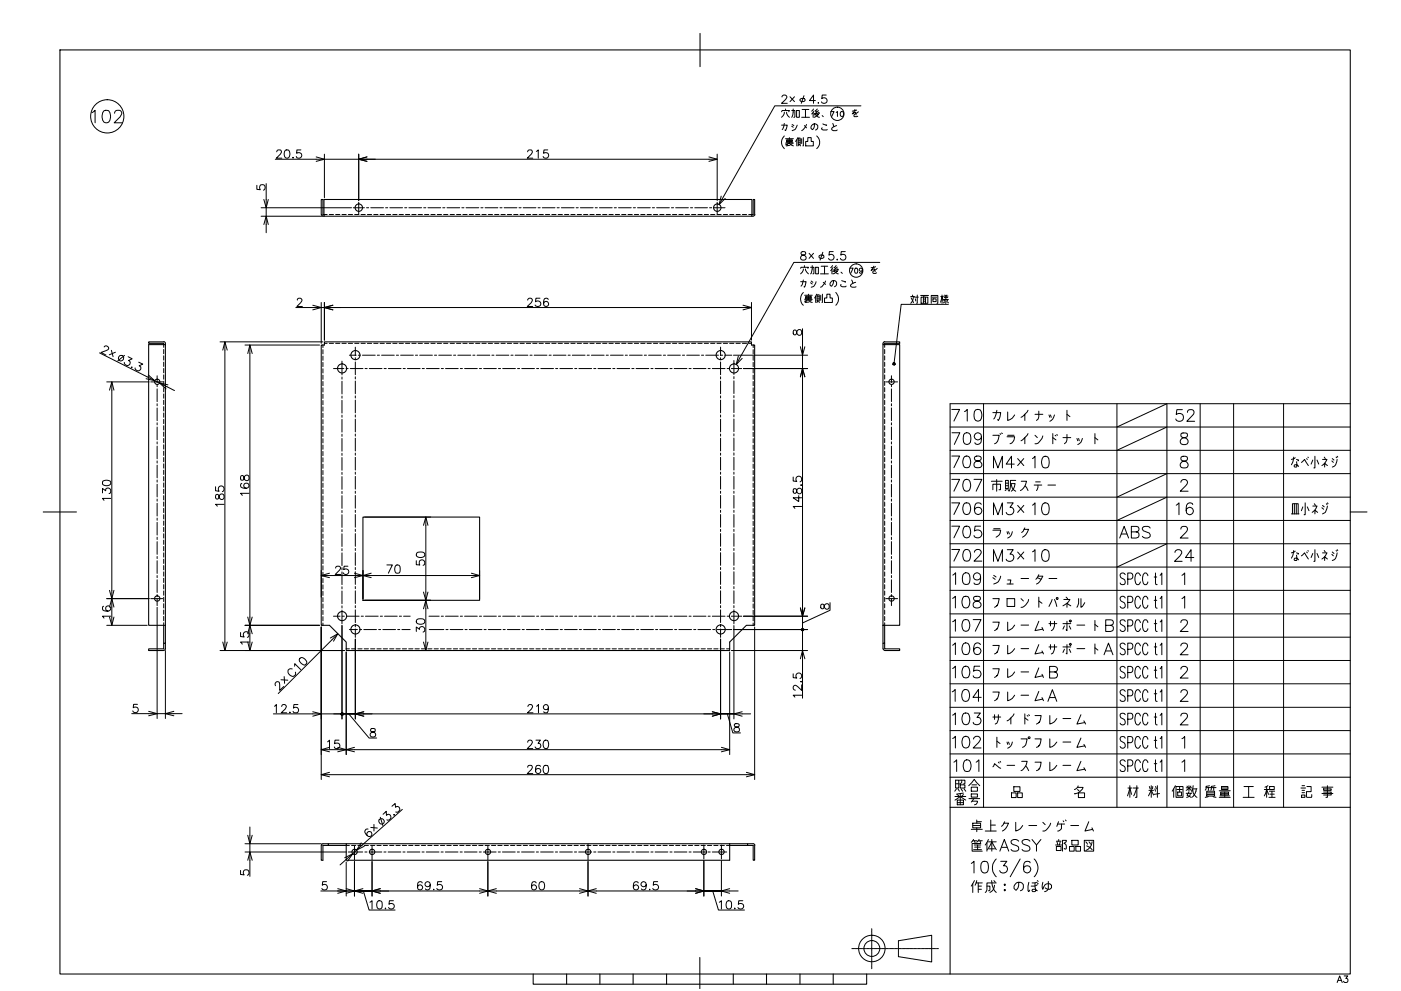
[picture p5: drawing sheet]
<svg xmlns="http://www.w3.org/2000/svg" width="420mm" height="297mm" viewBox="0 0 420 297" stroke-linecap="round" stroke-linejoin="round" font-family="sans-serif">
<g fill="none" stroke="#000" stroke-width=".32">
<path d="M96.3 64.3v-4.5h.5v4.5h.4M96.4 64.3l.2 .4 .6 .1M97.2 64.3v-4.5h128.3v4.5M97.2 64.3v.5h128.3v-.5M225.5 64.3h.4v-4.5h.4v4.5M226.4 64.3l-.3 .4-.6 .1M49.1 103.3h-4.5v84.1h5M49.1 103.3h.5v84.1M49.1 102.5h-4.5v.4h4.5v.4M49.1 102.4l.5 .5M49.6 102.9v.4M96.3 103.4h1v-.9h128.1v.9h.9v84h-2.5l-5 5v2.6h-115v-2.6l-5-5h-2.5z"/>
<path d="M264.8 103.3h5v84.1h-5zM264.8 102.9v.4M265.3 102.5h4.5v.4h-4.5v.4M265.3 102.4l-.4 .5M284.9 121v121M108.8 155h35v24.9h-35zM49.1 187.4v5.4h.5v-5.4M49.1 192.8v1.7h-4.5v.5h4.5M49.6 192.8v1.6l-.5 .5M264.8 187.4v5.4h.5v-5.4M264.8 192.8v1.7M264.9 194.4l.4 .5"/>
<path d="M265.3 192.8v1.7h4.5v.5h-4.5M284.9 233h120M96.3 253.4v4.5h.5v-4.5h1.6M98.4 252.9h-1.5l-.5 .5M103.8 252.9h-5.4v.5h5.4M218.8 252.9v5h-115v-4.5M218.8 252.9h-115v.5M218.8 252.9h5.4v.5h-5.4M224.2 252.9h1.7l.5 .5M224.2 253.4h1.7v4.5h.4v-4.5"/>
<circle cx="107.6" cy="62.2" r="1.11"/>
<circle cx="215.1" cy="62.2" r="1.11"/>
<circle cx="47.2" cy="114.4" r=".79"/>
<circle cx="102.6" cy="110.4" r="1.37"/>
<circle cx="106.6" cy="106.4" r="1.37"/>
<circle cx="216.1" cy="106.4" r="1.37"/>
<circle cx="220.1" cy="110.4" r="1.37"/>
<circle cx="267.4" cy="114.4" r=".79"/>
<circle cx="47.2" cy="179.4" r=".79"/>
<circle cx="267.4" cy="179.4" r=".79"/>
<circle cx="102.6" cy="184.7" r="1.37"/>
<circle cx="106.6" cy="188.7" r="1.37"/>
<circle cx="216.1" cy="188.7" r="1.37"/>
<circle cx="220.1" cy="184.7" r="1.37"/>
<circle cx="106.3" cy="255.3" r=".79"/>
<circle cx="111.6" cy="255.3" r=".79"/>
<circle cx="146.3" cy="255.3" r=".79"/>
<circle cx="176.4" cy="255.3" r=".79"/>
<circle cx="211.1" cy="255.3" r=".79"/>
<circle cx="216.4" cy="255.3" r=".79"/>
</g>
<g fill="none" stroke="#000" stroke-width=".3">
<path d="M97.2 64.3h.9M98.7 64.3h1.3M100.7 64.3h1.2M102.6 64.3h1.2M104.5 64.3h1.2M106.4 64.3h1.2M108.3 64.3h1.2M110.2 64.3h1.2M112.1 64.3h1.3M114 64.3h1.3M115.9 64.3h1.3M117.8 64.3h1.3"/>
<path d="M119.7 64.3h1.3M121.6 64.3h1.3M123.5 64.3h1.3M125.4 64.3h1.3M127.3 64.3h1.3M129.2 64.3h1.3M131.1 64.3h1.3M133 64.3h1.3M135 64.3h1.3M136.9 64.3h1.3M138.8 64.3h1.3M140.7 64.3h1.3"/>
<path d="M142.6 64.3h1.3M144.5 64.3h1.3M146.4 64.3h1.3M148.3 64.3h1.3M150.2 64.3h1.3M152.2 64.3h1.2M154.1 64.3h1.2M156 64.3h1.2M157.9 64.3h1.2M159.8 64.3h1.2M161.7 64.3h1.2M163.6 64.3h1.3"/>
<path d="M165.5 64.3h1.3M167.4 64.3h1.3M169.3 64.3h1.3M171.2 64.3h1.3M173.1 64.3h1.3M175 64.3h1.3M176.9 64.3h1.3M178.8 64.3h1.3M180.7 64.3h1.3M182.6 64.3h1.3M184.5 64.3h1.3M186.4 64.3h1.3"/>
<path d="M188.3 64.3h1.3M190.3 64.3h1.2M192.2 64.3h1.2M194.1 64.3h1.2M196 64.3h1.2M197.9 64.3h1.2M199.8 64.3h1.2M201.7 64.3h1.3M203.6 64.3h1.3M205.5 64.3h1.3M207.4 64.3h1.3M209.3 64.3h1.3"/>
<path d="M211.2 64.3h1.3M213.1 64.3h1.3M215 64.3h1.3M216.9 64.3h1.3M218.8 64.3h1.3M220.7 64.3h1.3M222.6 64.3h1.3M224.5 64.3h1M49.1 103.3v.8M49.1 104.8v1.2M49.1 106.7v1.2M49.1 108.6v1.2"/>
<path d="M49.1 110.5v1.2M49.1 112.4v1.2M49.1 114.3v1.2M49.1 116.2v1.3M49.1 118.1v1.3M49.1 120v1.3M96.8 103.4v.8M96.8 104.8v1.3M96.8 106.7v1.3M96.8 108.6v1.3M96.8 110.5v1.3M96.8 112.4v1.3"/>
<path d="M96.8 114.3v1.3M96.8 116.2v1.3M96.8 118.2v1.2M97.3 102.9h.8M98.7 102.9h1.3M100.7 102.9h1.2M102.6 102.9h1.2M104.5 102.9h1.2M106.4 102.9h1.2M108.3 102.9h1.2M110.2 102.9h1.2M112.1 102.9h1.3"/>
<path d="M114 102.9h1.3M115.9 102.9h1.3M117.8 102.9h1.3M119.7 102.9h1.3M121.6 102.9h1.3M123.5 102.9h1.3M125.4 102.9h1.3M127.3 102.9h1.3M129.2 102.9h1.3M131.1 102.9h1.3M133 102.9h1.3M135 102.9h1.3"/>
<path d="M136.9 102.9h1.3M138.8 102.9h1.3M140.7 102.9h1.3M142.6 102.9h1.3M144.5 102.9h1.3M146.4 102.9h1.3M148.3 102.9h1.3M150.2 102.9h1.3M152.2 102.9h1.2M154.1 102.9h1.2M156 102.9h1.2M157.9 102.9h1.2"/>
<path d="M159.8 102.9h1.2M161.7 102.9h1.2M163.6 102.9h1.3M165.5 102.9h1.3M167.4 102.9h1.3M169.3 102.9h1.3M171.2 102.9h1.3M173.1 102.9h1.3M175 102.9h1.3M176.9 102.9h1.3M178.8 102.9h1.3M180.7 102.9h1.3"/>
<path d="M182.6 102.9h1.3M184.5 102.9h1.3M186.4 102.9h1.3M188.3 102.9h1.3M190.3 102.9h1.2M192.2 102.9h1.2M194.1 102.9h1.2M196 102.9h1.2M197.9 102.9h1.2M199.8 102.9h1.2M201.7 102.9h1.3M203.6 102.9h1.3"/>
<path d="M205.5 102.9h1.3M207.4 102.9h1.3M209.3 102.9h1.3M211.2 102.9h1.3M213.1 102.9h1.3M215 102.9h1.3M216.9 102.9h1.3M218.8 102.9h1.3M220.7 102.9h1.3M222.6 102.9h1.3M224.5 102.9h.9M225.9 103.4v.8"/>
<path d="M225.9 104.8v1.3M225.9 106.7v1.3M225.9 108.6v1.3M225.9 110.5v1.3M225.9 112.4v1.3M225.9 114.3v1.3M225.9 116.2v1.3M225.9 118.2v1.2M265.3 103.3v.8M265.3 104.8v1.2M265.3 106.7v1.2M265.3 108.6v1.2"/>
<path d="M265.3 110.5v1.2M265.3 112.4v1.2M265.3 114.3v1.2M265.3 116.2v1.3M265.3 118.1v1.3M265.3 120v1.3M49.1 121.9v1.3M49.1 123.8v1.3M49.1 125.7v1.3M49.1 127.6v1.3M49.1 129.5v1.3M49.1 131.4v1.3"/>
<path d="M49.1 133.3v1.3M49.1 135.2v1.3M49.1 137.1v1.3M49.1 139v1.3M96.8 120.1v1.2M96.8 122v1.2M96.8 123.9v1.2M96.8 125.8v1.2M96.8 127.7v1.2M96.8 129.6v1.3M96.8 131.5v1.3M96.8 133.4v1.3"/>
<path d="M96.8 135.3v1.3M96.8 137.2v1.3M96.8 139.1v1.3M225.9 120.1v1.2M225.9 122v1.2M225.9 123.9v1.2M225.9 125.8v1.2M225.9 127.7v1.2M225.9 129.6v1.3M225.9 131.5v1.3M225.9 133.4v1.3M225.9 135.3v1.3"/>
<path d="M225.9 137.2v1.3M225.9 139.1v1.3M265.3 121.9v1.3M265.3 123.8v1.3M265.3 125.7v1.3M265.3 127.6v1.3M265.3 129.5v1.3M265.3 131.4v1.3M265.3 133.3v1.3M265.3 135.2v1.3M265.3 137.1v1.3M265.3 139v1.3"/>
<path d="M49.1 140.9v1.3M49.1 142.9v1.2M49.1 144.8v1.2M49.1 146.7v1.2M49.1 148.6v1.2M49.1 150.5v1.2M49.1 152.4v1.2M49.1 154.3v1.3M49.1 156.2v1.3M49.1 158.1v1.3M49.1 160v1.3M96.8 141v1.3"/>
<path d="M96.8 142.9v1.3M96.8 144.8v1.3M96.8 146.7v1.3M96.8 148.6v1.3M96.8 150.5v1.3M96.8 152.4v1.3M96.8 154.3v1.3M96.8 156.3v1.2M96.8 158.2v1.2M225.9 141v1.3M225.9 142.9v1.3M225.9 144.8v1.3"/>
<path d="M225.9 146.7v1.3M225.9 148.6v1.3M225.9 150.5v1.3M225.9 152.4v1.3M225.9 154.3v1.3M225.9 156.3v1.2M225.9 158.2v1.2M265.3 140.9v1.3M265.3 142.9v1.2M265.3 144.8v1.2M265.3 146.7v1.2M265.3 148.6v1.2"/>
<path d="M265.3 150.5v1.2M265.3 152.4v1.2M265.3 154.3v1.3M265.3 156.2v1.3M265.3 158.1v1.3M265.3 160v1.3M49.1 161.9v1.3M49.1 163.8v1.3M49.1 165.7v1.3M49.1 167.6v1.3M49.1 169.5v1.3M49.1 171.4v1.3"/>
<path d="M49.1 173.3v1.3M49.1 175.2v1.3M49.1 177.1v1.3M49.1 179v1.3M96.8 160.1v1.2M96.8 162v1.2M96.8 163.9v1.2M96.8 165.8v1.2M96.8 167.7v1.3M96.8 169.6v1.3M96.8 171.5v1.3M96.8 173.4v1.3"/>
<path d="M96.8 175.3v1.3M96.8 177.2v1.3M96.8 179.1v1.3M225.9 160.1v1.2M225.9 162v1.2M225.9 163.9v1.2M225.9 165.8v1.2M225.9 167.7v1.3M225.9 169.6v1.3M225.9 171.5v1.3M225.9 173.4v1.3M225.9 175.3v1.3"/>
<path d="M225.9 177.2v1.3M225.9 179.1v1.3M265.3 161.9v1.3M265.3 163.8v1.3M265.3 165.7v1.3M265.3 167.6v1.3M265.3 169.5v1.3M265.3 171.4v1.3M265.3 173.3v1.3M265.3 175.2v1.3M265.3 177.1v1.3M265.3 179v1.3"/>
<path d="M49.1 181v1.2M49.1 182.9v1.2M49.1 184.8v1.2M49.1 186.7v.7M96.8 181v1.3M96.8 182.9v1.3M96.8 184.8v1.3M96.8 186.7v.7M103.8 194.5h1M105.4 194.5h1.3M107.3 194.5h1.3M109.2 194.5h1.3"/>
<path d="M111.1 194.5h1.3M113 194.5h1.3M114.9 194.5h1.3M116.8 194.5h1.3M118.8 194.5h1.2M120.7 194.5h1.2M122.6 194.5h1.2M124.5 194.5h1.2M126.4 194.5h1.2M128.3 194.5h1.2M130.2 194.5h1.3M132.1 194.5h1.3"/>
<path d="M134 194.5h1.3M136 194.5h1.2M137.9 194.5h1.2M139.8 194.5h1.2M141.7 194.5h1.2M143.6 194.5h1.3M145.5 194.5h1.3M147.4 194.5h1.3M149.3 194.5h1.3M151.2 194.5h1.3M153.1 194.5h1.3M155 194.5h1.3"/>
<path d="M156.9 194.5h1.3M158.8 194.5h1.3M160.7 194.5h1.3M162.6 194.5h1.3M164.5 194.5h1.3M166.4 194.5h1.3M168.3 194.5h1.3M170.3 194.5h1.2M172.2 194.5h1.2M174.1 194.5h1.2M176 194.5h1.2M177.9 194.5h1.2"/>
<path d="M179.8 194.5h1.2M181.7 194.5h1.3M183.6 194.5h1.3M185.5 194.5h1.3M187.4 194.5h1.3M189.3 194.5h1.3M191.2 194.5h1.3M193.1 194.5h1.3M195 194.5h1.3M196.9 194.5h1.3M198.8 194.5h1.3M200.7 194.5h1.3"/>
<path d="M202.6 194.5h1.3M204.5 194.5h1.3M206.4 194.5h1.3M208.4 194.5h1.2M210.3 194.5h1.2M212.2 194.5h1.2M214.1 194.5h1.2M216 194.5h1.2M217.9 194.5h.9M225.9 181v1.3M225.9 182.9v1.3M225.9 184.8v1.3"/>
<path d="M225.9 186.7v.7M265.3 181v1.2M265.3 182.9v1.2M265.3 184.8v1.2M265.3 186.7v.7M103.8 253.4h1M105.4 253.4h1.3M107.3 253.4h1.3M109.2 253.4h1.3M111.1 253.4h1.3M113 253.4h1.3M114.9 253.4h1.3"/>
<path d="M116.8 253.4h1.3M118.8 253.4h1.2M120.7 253.4h1.2M122.6 253.4h1.2M124.5 253.4h1.2M126.4 253.4h1.2M128.3 253.4h1.2M130.2 253.4h1.3M132.1 253.4h1.3M134 253.4h1.3M136 253.4h1.2M137.9 253.4h1.2"/>
<path d="M139.8 253.4h1.2M141.7 253.4h1.2M143.6 253.4h1.3M145.5 253.4h1.3M147.4 253.4h1.3M149.3 253.4h1.3M151.2 253.4h1.3M153.1 253.4h1.3M155 253.4h1.3M156.9 253.4h1.3M158.8 253.4h1.3M160.7 253.4h1.3"/>
<path d="M162.6 253.4h1.3M164.5 253.4h1.3M166.4 253.4h1.3M168.3 253.4h1.3M170.3 253.4h1.2M172.2 253.4h1.2M174.1 253.4h1.2M176 253.4h1.2M177.9 253.4h1.2M179.8 253.4h1.2M181.7 253.4h1.3M183.6 253.4h1.3"/>
<path d="M185.5 253.4h1.3M187.4 253.4h1.3M189.3 253.4h1.3M191.2 253.4h1.3M193.1 253.4h1.3M195 253.4h1.3M196.9 253.4h1.3M198.8 253.4h1.3M200.7 253.4h1.3M202.6 253.4h1.3M204.5 253.4h1.3M206.4 253.4h1.3"/>
<path d="M208.4 253.4h1.2M210.3 253.4h1.2M212.2 253.4h1.2M214.1 253.4h1.2M216 253.4h1.2M217.9 253.4h.9"/>
</g>
<g fill="none" stroke="#000" stroke-width=".3">
<path d="M105.9 62.3h3.4M107.6 60.6v3.5M109.9 62.3h.7M111.2 62.3h3.8M115.6 62.3h.7M116.9 62.3h3.8M121.4 62.3h.6M122.6 62.3h3.8M127.1 62.3h.6M128.3 62.3h3.9M132.8 62.3h.6M134.1 62.3h3.8"/>
<path d="M138.5 62.3h.6M139.8 62.3h3.8M144.2 62.3h.7M145.5 62.3h3.8M149.9 62.3h.7M151.2 62.3h3.8M155.6 62.3h.7M156.9 62.3h3.8M161.4 62.3h.6M162.6 62.3h3.8M167.1 62.3h.6M168.3 62.3h3.9"/>
<path d="M172.8 62.3h.6M174.1 62.3h3.8M178.5 62.3h.6M179.8 62.3h3.8M184.2 62.3h.7M185.5 62.3h3.8M189.9 62.3h.7M191.2 62.3h3.8M195.7 62.3h.6M196.9 62.3h3.8M201.4 62.3h.6M202.6 62.3h3.8"/>
<path d="M207.1 62.3h.6M208.4 62.3h3.8M212.8 62.3h.6M214.1 62.3h3.3M215.1 60.6v3.5M45.2 114.5h3.6M47.1 112.6v2.1M47.1 115.3v.6M47.1 116.6v3.8M100 110.5h3.1M102.6 108.2v4.2M102.6 113v.6"/>
<path d="M102.6 114.3v3.8M102.6 118.7v.7M102.6 120v3.8M103.8 110.5h.6M104.8 106.5h2M105 110.5h3.8M106.6 104.1v2.5M106.6 107.2v.7M106.6 108.5v3.8M106.6 112.9v.7M106.6 114.2v3.8M106.6 118.7v.6"/>
<path d="M106.6 119.9v3.8M107.4 106.5h.7M108.7 106.5h3.8M109.5 110.5h.6M110.8 110.5h3.8M113.2 106.5h.6M114.4 106.5h3.8M115.2 110.5h.6M116.5 110.5h3.8M118.9 106.5h.6M120.1 106.5h3.9M120.9 110.5h.6"/>
<path d="M122.2 110.5h3.8M124.6 106.5h.6M125.9 106.5h3.8M126.6 110.5h.7M127.9 110.5h3.8M130.3 106.5h.6M131.6 106.5h3.8M132.3 110.5h.7M133.6 110.5h3.8M136 106.5h.7M137.3 106.5h3.9M138.1 110.5h.6"/>
<path d="M139.3 110.5h3.8M141.8 106.5h.6M143.1 106.5h3.8M143.8 110.5h.6M145 110.5h3.9M147.5 106.5h.7M148.8 106.5h3.8M149.5 110.5h.6M150.8 110.5h3.8M153.2 106.5h.7M154.5 106.5h3.8M155.2 110.5h.6"/>
<path d="M156.5 110.5h3.8M158.9 106.5h.7M160.2 106.5h3.8M160.9 110.5h.7M162.2 110.5h3.8M164.7 106.5h.6M165.9 106.5h3.8M166.6 110.5h.7M167.9 110.5h3.8M170.4 106.5h.6M171.6 106.5h3.9M172.3 110.5h.7"/>
<path d="M173.6 110.5h3.8M176.1 106.5h.6M177.4 106.5h3.8M178.1 110.5h.6M179.3 110.5h3.8M181.8 106.5h.6M183.1 106.5h3.8M183.8 110.5h.6M185 110.5h3.9M187.5 106.5h.7M188.8 106.5h3.8M189.5 110.5h.6"/>
<path d="M190.8 110.5h3.8M193.2 106.5h.7M194.5 106.5h3.8M195.2 110.5h.6M196.5 110.5h3.8M199 106.5h.6M200.2 106.5h3.8M200.9 110.5h.7M202.2 110.5h3.8M204.7 106.5h.6M205.9 106.5h3.8M206.6 110.5h.7"/>
<path d="M207.9 110.5h3.8M210.4 106.5h.6M211.7 106.5h3.8M212.4 110.5h.6M213.6 110.5h3.8M216.1 106.5h.6M216.1 104.1v2.5M216.1 107.2v.7M216.1 108.5v3.8M216.1 112.9v.7M216.1 114.2v3.8M216.1 118.7v.6"/>
<path d="M216.1 119.9v3.8M217.4 106.5h2.1M218.1 110.5h.6M219.3 110.5h3.1M220.1 108.1v4.1M220.1 112.9v.6M220.1 114.2v3.8M220.1 118.6v.6M220.1 119.9v3.8M265.6 114.5h3.6M267.3 112.6v2.1M267.3 115.3v.6"/>
<path d="M267.3 116.6v3.8M47.1 121v.6M47.1 122.3v3.8M47.1 126.7v.7M47.1 128v3.8M47.1 132.4v.7M47.1 133.7v3.8M47.1 138.2v.6M47.1 139.4v3.8M102.6 124.4v.7M102.6 125.7v3.8M102.6 130.2v.6"/>
<path d="M102.6 131.4v3.8M102.6 135.9v.6M102.6 137.1v3.8M106.6 124.4v.6M106.6 125.6v3.9M106.6 130.1v.6M106.6 131.4v3.8M106.6 135.8v.6M106.6 137.1v3.8M216.1 124.4v.6M216.1 125.6v3.9M216.1 130.1v.6"/>
<path d="M216.1 131.4v3.8M216.1 135.8v.6M216.1 137.1v3.8M220.1 124.3v.6M220.1 125.6v3.8M220.1 130v.7M220.1 131.3v3.8M220.1 135.7v.7M220.1 137.1v3.8M267.3 121v.6M267.3 122.3v3.8M267.3 126.7v.7"/>
<path d="M267.3 128v3.8M267.3 132.4v.7M267.3 133.7v3.8M267.3 138.2v.6M267.3 139.4v3.8M47.1 143.9v.6M47.1 145.1v3.8M47.1 149.6v.6M47.1 150.9v3.8M47.1 155.3v.6M47.1 156.6v3.8M102.6 141.6v.6"/>
<path d="M102.6 142.9v3.8M102.6 147.3v.6M102.6 148.6v3.8M102.6 153v.6M102.6 154.3v3.8M102.6 158.7v.7M102.6 160v3.8M106.6 141.5v.7M106.6 142.8v3.8M106.6 147.2v.7M106.6 148.5v3.8M106.6 153v.6"/>
<path d="M106.6 154.2v3.8M106.6 158.7v.6M106.6 159.9v3.8M216.1 141.5v.7M216.1 142.8v3.8M216.1 147.2v.7M216.1 148.5v3.8M216.1 153v.6M216.1 154.2v3.8M216.1 158.7v.6M216.1 159.9v3.8M220.1 141.5v.7"/>
<path d="M220.1 142.8v3.8M220.1 147.2v.7M220.1 148.5v3.8M220.1 153v.6M220.1 154.2v3.8M220.1 158.7v.6M220.1 159.9v3.8M267.3 143.9v.6M267.3 145.1v3.8M267.3 149.6v.6M267.3 150.9v3.8M267.3 155.3v.6"/>
<path d="M267.3 156.6v3.8M45.2 179.4h3.6M47.1 161v.7M47.1 162.3v3.9M47.1 166.8v.6M47.1 168.1v3.8M47.1 172.5v.6M47.1 173.8v3.8M47.1 178.2v.7M47.1 179.5v2M102.6 164.4v.7M102.6 165.7v3.8"/>
<path d="M102.6 170.2v.6M102.6 171.4v3.8M102.6 175.9v.6M102.6 177.1v3.9M106.6 164.4v.6M106.6 165.7v3.8M106.6 170.1v.6M106.6 171.4v3.8M106.6 175.8v.6M106.6 177.1v3.8M216.1 164.4v.6M216.1 165.7v3.8"/>
<path d="M216.1 170.1v.6M216.1 171.4v3.8M216.1 175.8v.6M216.1 177.1v3.8M220.1 164.4v.6M220.1 165.7v3.8M220.1 170.1v.6M220.1 171.4v3.8M220.1 175.8v.6M220.1 177.1v3.8M265.6 179.4h3.6M267.3 161v.7"/>
<path d="M267.3 162.3v3.9M267.3 166.8v.6M267.3 168.1v3.8M267.3 172.5v.6M267.3 173.8v3.8M267.3 178.2v.7M267.3 179.5v2M100 184.7h2M102.6 181.6v.6M102.6 182.9v4.1M102.6 184.7h.7M103.9 184.7h3.8"/>
<path d="M104.8 188.7h2.4M106.6 181.5v.7M106.6 182.8v3.8M106.6 187.2v.7M106.6 188.5v2.6M107.8 188.7h.7M108.3 184.7h.7M109.1 188.7h3.8M109.6 184.7h3.8M113.5 188.7h.7M114.1 184.7h.6M114.8 188.7h3.8"/>
<path d="M115.3 184.7h3.8M119.3 188.7h.6M119.8 184.7h.6M120.5 188.7h2.5M121 184.7h2M128.7 184.7h3M128.7 188.7h4.4M132.3 184.7h.7M133.6 184.7h3.8M133.7 188.7h.7M135 188.7h3.8M138.1 184.7h.6"/>
<path d="M139.3 184.7h3.8M139.5 188.7h.6M140.7 188.7h3.8M143.8 184.7h.6M145 184.7h3.9M145.2 188.7h.6M146.4 188.7h3.8M149.5 184.7h.6M150.8 184.7h3.8M150.9 188.7h.6M152.2 188.7h3.8M155.2 184.7h.6"/>
<path d="M156.5 184.7h3.8M156.6 188.7h.6M157.9 188.7h3.8M160.9 184.7h.7M162.2 184.7h3.8M162.3 188.7h.6M163.6 188.7h3.8M166.6 184.7h.7M167.9 184.7h3.8M168 188.7h.7M169.3 188.7h3.8M172.3 184.7h.7"/>
<path d="M173.6 184.7h3.8M173.7 188.7h.7M175 188.7h3.8M178.1 184.7h.6M179.3 184.7h3.8M179.5 188.7h.6M180.7 188.7h3.8M183.8 184.7h.6M185 184.7h3.9M185.2 188.7h.6M186.4 188.7h3.9M189.5 184.7h.6"/>
<path d="M190.8 184.7h3.8M190.9 188.7h.6M192.2 188.7h3.8M195.2 184.7h.6M196.5 184.7h3.8M196.6 188.7h.6M197.9 188.7h3.8M200.9 184.7h.7M202.2 184.7h3.8M202.3 188.7h.7M203.6 188.7h3.8M206.6 184.7h.7"/>
<path d="M207.9 184.7h3.8M208 188.7h.7M209.3 188.7h3.8M212.4 184.7h.6M213.6 184.7h3.8M213.7 188.7h.7M215 188.7h4.5M216.1 181.5v.7M216.1 182.8v3.8M216.1 187.2v.7M216.1 188.5v2.6M218.1 184.7h.6"/>
<path d="M219.3 184.7h3.1M220.1 181.5v.7M220.1 182.8v4.2M104.5 255.4h4.3M106.3 253.6v4.1M109.4 255.4h.7M110.7 255.4h3.8M111.6 253.6v4.1M115.1 255.4h.7M116.4 255.4h3.8M120.8 255.4h.7M122.1 255.4h3.8"/>
<path d="M126.6 255.4h.6M127.8 255.4h3.8M132.3 255.4h.6M133.5 255.4h3.9M138 255.4h.6M139.3 255.4h3.8M143.7 255.4h.6M145 255.4h3.8M146.3 253.6v4.1M149.4 255.4h.7M150.7 255.4h3.8M155.1 255.4h.7"/>
<path d="M156.4 255.4h3.8M160.9 255.4h.6M162.1 255.4h3.8M166.6 255.4h.6M167.8 255.4h3.8M172.3 255.4h.6M173.6 255.4h3.8M176.3 253v4.7M178.1 255.4h.6M179.3 255.4h3.8M183.8 255.4h.6M185 255.4h3.9"/>
<path d="M189.5 255.4h.6M190.8 255.4h3.8M195.2 255.4h.6M196.5 255.4h3.8M200.9 255.4h.7M202.2 255.4h3.8M206.6 255.4h.7M207.9 255.4h3.8M211.1 253.3v4.2M212.4 255.4h.6M213.6 255.4h4.3M216.4 253.3v4.2"/>
</g>
<g fill="none" stroke="#000" stroke-width=".3">
<path d="M234.4 33.5l.2-.4h2.1l-.2 .4M234.4 37.5h1.7l-.5 1.7-.2-.2M234.5 29.1a.76 .76 0 0 1 .7-.6 .76 .76 0 0 1 .8 .4l-.4 .9-1.2 1.2h1.7M235.2 33.6l-.3 1-.5 .6M235.2 37l-.6 1.8M235.6 32.7v.4M235.9 33.6l.3 1 .5 .6M236.9 29l1.4 1.5M237.4 33.1h1v1.9l-.3 .2M237.4 37.8l.5 .3M237.6 37.3l.5 .3M237.9 32.7a3.6 3.6 0 0 1-.5 2.5"/>
<path d="M238.3 29l-1.4 1.5M238.9 33.1h.8v2.1h-.8zM239.1 37.5a1.77 1.77 0 0 1-1.5 1.7M240.1 29.6l1-.1 .3 .6-.5 .4h-.6l-.4-.4zM240.4 35.2h2.4M240.5 32.8h2.1M241.1 28.7l-.8 2.3M241.2 37.6l.7 .7M241.6 32.8v2.4M241.9 37.3l-.3 .7-1.2 1.2M243.8 33.6v1.6M244 32.7l-.6 .6"/>
<path d="M244.1 33.3l-.7 .8M244.2 37.1a1.45 1.45 0 0 1-.6 1.7 1.03 1.03 0 0 1 .1-1.5 1.03 1.03 0 0 1 1.5 .3v.7l-.3 .5-.4 .2M244.5 33.2l.5 .4M244.5 30.1h-1.7l1.2-1.6v2.5M244.5 34.3l.9 .8 .4 .1M244.5 34.2h1l-1.4 1M244.7 34l-.6 .5M245.1 32.7l-.6 .6M245.3 30.8h.2zM245.4 33.1l-.9 .9M245.5 33.6l.3 .4M245.6 33.8l-1.4 .2"/>
<path d="M246.6 38.3l-.2 .4 .5 .3 1.2-.2M246.6 34.6l.3 .4M246.8 37.1l1.1 .4-.2 .1M247.8 28.5h-1.2l-.1 1.1a.89 .89 0 0 1 1.3-.1 .89 .89 0 0 1-.1 1.3 .89 .89 0 0 1-1.3-.3M249.8 37l.3 1M250.9 37.6a1.43 1.43 0 0 0-1.5 1.2l.5 .4 1.2-.2M256.4 32.8l-.8 1.3 1-.5 .1 .9M256.9 33l-1.3 .3M257.4 33.5l-1.3 1 .1 .5 1-.2M77 55.5v1.2l1 .2a.88 .88 0 0 1 0-1.4 .88 .88 0 0 1 1.4 .2 .88 .88 0 0 1-.4 1.3M79.8 55v4.8M82.6 47.7h12.2"/>
<path d="M83 45.5l.4-.6 .8 .1 .2 .4-.3 .8-1.2 1.2h1.6M85.6 45a.96 .96 0 0 1 1.2 .4 1.18 1.18 0 0 1 .1 1.4 1.18 1.18 0 0 1-1.3 .5 1.87 1.87 0 0 1 0-2.3zM87.8 47.3h.2zM90.2 44.9h-1.2v1.1a.88 .88 0 0 1 1.3-.1 .88 .88 0 0 1-.2 1.4 .88 .88 0 0 1-1.3-.4M97.3 46.2v13.1M97.3 47.7h10.3M107.6 46.2v13.9M110.1 47.7h102.5M158.2 45.5l.5-.6 .8 .1 .1 .4-.3 .8-1.2 1.2h1.7M160.9 45.4l.5-.5v2.5M164.3 44.9h-1.2l-.1 1.1a.88 .88 0 0 1 1.3-.1 .88 .88 0 0 1-.1 1.4 .88 .88 0 0 1-1.3-.4M215.1 46.2v13.9"/>
<path d="M235.2 40.7a2.58 2.58 0 0 0 0 3.9M235.6 43.4l.5-.2v.5M235.6 42.9h2.3M235.6 41.6h2.3M235.8 42.7h2M235.9 41.9h1.7v.5h-1.7zM235.9 42.1h1.7M236.7 43l1.2 .7M236.7 41.9v1l-.6 .3M236.7 41.3v.3M236.9 43.5l-1.1 .2M237.6 43.1l-.5 .2"/>
<path d="M239 41.9l-.4 .5M239.3 41.3l-.3 .6v1.8M239.4 41.4h.6v1.9h-.6zM239.4 42.7h.6M239.4 42h.6M239.5 43.4l-.2 .3M239.8 43.4l.3 .3M240.4 41.6v1.4M240.9 41.3l-.1 2.4M242.3 41.3h1v1.1h.6v1.3h-2.3v-1.3h.7zM244.9 40.7a2.46 2.46 0 0 1 0 3.9M78.3 64.8h18.4"/>
<path d="M78.3 62.3h27.1M79.8 62.3v2.5M79.8 67.3v2.5M240.4 75.5a.49 .49 0 0 0 .1 .9 .95 .95 0 0 1 1 .3 .95 .95 0 0 1 .1 1l-.9 .3-.6-.6a1.21 1.21 0 0 1 1.4-1.2v-.7zM241.2 79.6v.5M242.6 75.9l1.4 1.5M243.6 79.6a3.6 3.6 0 0 1-.5 2.5M244 75.9l-1.4 1.5M245.6 76.8l.5-.4h.7l.3 .4v.3l-.5 .3h-.7l-.3-.3zM246.3 79.8h1.9M246.8 75.6l-.9 2.4M247.3 79.8v2.3"/>
<path d="M249.7 79.6l-.6 .6M249.9 75.4h-1.2l-.1 1.1a.87 .87 0 0 1 1.3 0 .87 .87 0 0 1-.1 1.3 .87 .87 0 0 1-1.3-.4M250.8 79.6l-.5 .6M251.1 77.7v.3zM253.5 75.4h-1.2l-.1 1.1a.87 .87 0 0 1 1.3 0 .87 .87 0 0 1-.2 1.3 .87 .87 0 0 1-1.3-.4M262.1 79.8l-.9 1.3 1.1-.5 .2 .8M262.6 79.9l-1.4 .3M88.7 92.2h5.1M89.2 90l.4-.6h.5l.5 .4-.4 .9-1.2 1.2h1.7M96.3 90.7v12.2M96.3 92.2h1M97.3 90.7v11.3"/>
<path d="M99.8 92.2h123M158.2 90l.5-.6h.5l.4 .4-.3 .9-1.2 1.2h1.7M161.9 89.4h-1.2l-.1 1.1a.9 .9 0 0 1 1.4-.1 .9 .9 0 0 1-.2 1.4 .9 .9 0 0 1-1.3-.4M164.4 89.8a.68 .68 0 0 0-.6-.4 .68 .68 0 0 0-.7 .4 1.46 1.46 0 0 0 .6 2.1 .75 .75 0 0 0 .8-.7 .75 .75 0 0 0-.7-.8 .75 .75 0 0 0-.8 .6M225.4 90.7v11.3M238 99a.82 .82 0 0 0 .5 1.4l.5-.9a.73 .73 0 0 1 .6-.7 .73 .73 0 0 1 .8 .6 .79 .79 0 0 1-.9 1.1l-.4-.4-.4-1.1zM240.1 80.4l.1-.3h2.3l-.2 .3M240.1 84.4h1.7l-.4 1.4-.2 .3-.1-.1M240.7 98.5v8M240.9 80.6l-.3 1-.5 .5M240.9 83.9l-.3 1.4-.4 .5M240.9 87.7a2.6 2.6 0 0 0 0 3.8"/>
<path d="M241.3 90.3l.5-.2v.5M241.3 89.8h2.3M241.3 88.5h2.3M241.4 89.6h2.1M241.6 80.6l.3 1 .6 .5M241.6 88.8h1.7v.6h-1.7zM241.6 89.1h1.7M242.5 89.9l.6 .6 .5 .2M242.5 88.8v1l-.7 .3M242.5 88.2v.3M242.6 90.5l-1.2 .2M243.1 80.1h1v1.9l-.3 .1"/>
<path d="M243.1 84.8l.5 .3M243.3 84.2l.5 .4M243.3 90.1l-.5 .1M244.6 80.1h.8v2h-.8zM244.6 88.8l-.3 .5M244.7 84.4l-.1 .5a1.45 1.45 0 0 1-1.3 1.2M244.9 88.2l-.3 .6v1.9M245.1 88.4h.6v1.8h-.6zM245.1 89.6h.6M245.1 88.9h.6M245.2 90.3l-.3 .4M245.6 90.3l.2 .4"/>
<path d="M246.1 82.1h2.3M246.1 88.5v1.5M246.6 88.2l-.1 2.5M246.9 84.6l.7 .7M247.6 84.2a3.2 3.2 0 0 1-1.5 1.9M248 88.2h.9v1.1h.7v1.4h-2.3v-1.4h.7zM249.5 80.6v1.5M249.8 80.2l-.7 .9M249.9 84.1a1.54 1.54 0 0 1-.7 1.7 1.01 1.01 0 0 1 .2-1.5 1.01 1.01 0 0 1 1.5 .3l-.1 1-.5 .4M250.1 80.1l.5 .4M250.3 81.3l1.1 .8M250.3 81.2h.9l-1.4 .9"/>
<path d="M250.3 80.9v.3l-.5 .2M250.6 87.7a2.6 2.6 0 0 1 0 3.8M251.1 80.1l-1 .8M251.2 80.6l.2 .3M251.3 80.8l-1.4 .1M252.2 85.3l-.1 .3 .5 .4h1l.2-.2M252.2 81.6l.4 .4M252.4 84.1l1.2 .3-.2 .2M255.4 83.9l.4 1M256.6 84.6a1.46 1.46 0 0 0-1.5 1.2l.5 .3 1.1-.1M263.1 80.4l-1.3 1 .1 .6 1-.2M273.1 88.9h1.2"/>
<path d="M273.2 89.3l.7 1.4M273.7 88.4v.5M273.9 88.9l-.3 1.3-.5 .7M274.3 89.1h1.1M274.5 89.6l.1 .6M275.1 88.4v2.5h-.2M276.1 88.6h2.4M276.2 89.1h2.1v1.8h-2.1zM276.9 89.6h.7M276.9 90.3h.7M277.2 88.6l-.3 .5v1.8M277.6 89.1v1.8"/>
<path d="M279.3 90.9v-2.3h1.9v2.3h-.2M279.6 89.1h1.3M279.8 89.6h.9v.8h-.9zM282.1 88.9h.7M282.5 88.4v2.5M282.8 90.2l-.3-1.3-.4 1.7M282.9 89.8h1.5M283 88.8h1.3M283.2 89.2h1M283.2 90l.1 .2M283.3 88.4l.4 .4-.1 2.1M283.3 90.5l-.4 .3"/>
<path d="M284 90.5l.4 .3M284 88.4l-.2 .4M284.2 90l-.2 .2M29.9 105.8l14.2 7.1M31.2 104a.73 .73 0 0 1 .9-.3 .73 .73 0 0 1 .5 .8l-.7 .6-1.6 .5 1.5 .8M32 114.5h12.7M33.4 105l.5 1.9M33.5 116.9v60.1M34.6 105.6l-1.8 .7M37.3 106.5l-2 1.7M38.4 106.9l1.2 .6-1 .6a.86 .86 0 0 1 .1 1.4 .86 .86 0 0 1-1.4-.4v-.5M39.4 110.1l.2-.1v.2z"/>
<path d="M41.6 108.6l1.2 .5-1.1 .5a.83 .83 0 0 1 0 1.5 .83 .83 0 0 1-1.2-.8M46.4 114.1l1.4 .7M50.1 115.9l2.2 1.2M66 102.5h30.8M67.4 104.9v87.5M73.5 103.4h22.3M74.9 106v79M220 106.5h22.2M223 110.5h19.2M240.7 110.5v-4v4M240.7 112.9v69.3M30.7 147.7v-1.3l1 .7a.84 .84 0 0 1 1.2-.7 .84 .84 0 0 1 .2 1.3l-.4 .2"/>
<path d="M30.8 144.3l1-.4a1.13 1.13 0 0 1 1.4 1 1.44 1.44 0 0 1-2.5 0zM33.2 149.4h-2.5l.5 .6M64.7 145.9v1.2l1 .1a.9 .9 0 0 1 0-1.3 .9 .9 0 0 1 1.4 .1 .9 .9 0 0 1-.4 1.4M64.8 148.3v1.2a.49 .49 0 0 0 .8-.2 .95 .95 0 0 1 .3-1 .95 .95 0 0 1 1-.1l.3 .9a.74 .74 0 0 1-.8 .6 .74 .74 0 0 1-.7-.7l-.1-.5a.49 .49 0 0 0-.8-.2zM67.2 151.2h-2.5l.5 .5M72.3 142.7v1.2h.5l.3-.3a.95 .95 0 0 1 .3-.9 .95 .95 0 0 1 1-.2 .93 .93 0 0 1-.2 1.6 1.21 1.21 0 0 1-1.2-1.4zM72.5 144.9a.73 .73 0 0 0-.2 1.1 1.44 1.44 0 0 0 2.4-.5 .79 .79 0 0 0-.8-.7 .79 .79 0 0 0-.8 .7 .79 .79 0 0 0 .8 .8M74.7 147.9h-2.6l.6 .6M109.4 155h19.8M127.7 157.5v20M237.9 143v1.2l1.1 .1a.9 .9 0 0 1-.1-1.4 .9 .9 0 0 1 1.4 .2 .9 .9 0 0 1-.4 1.3M238 146.5a.9 .9 0 0 0 .3 1.4l.5-.4a.95 .95 0 0 1 .4-1 .95 .95 0 0 1 1.1 0 .99 .99 0 0 1-.4 1.5 1.32 1.32 0 0 1-1.2-1.5z"/>
<path d="M239.5 148.6v1.7l-1.6-1.1h2.5M240.3 145.3v.2zM240.4 151.8h-2.5l.5 .6M32 179.4h12.7M96.3 171v8M98.8 172.5h7.5M100.7 170.3a.76 .76 0 0 1 .6-.6 .76 .76 0 0 1 .8 .5l-.1 .5-1.5 1.5h1.7M104.3 169.7h-1.1l-.1 1a.88 .88 0 0 1 1.3 0 .88 .88 0 0 1-.2 1.3 .88 .88 0 0 1-1.3-.3M108.8 171v8.4M109.4 179.9h19.8M111.3 172.5h30.1M116 169.3h1.7l-1.2 2.5"/>
<path d="M118.8 169.5a.81 .81 0 0 1 1.2 .3v1.6a.82 .82 0 0 1-.8 .4 .82 .82 0 0 1-.7-.4 1.96 1.96 0 0 1 .3-1.9zM124.8 168.1v1.2h1.1a.88 .88 0 0 1 0-1.3 .88 .88 0 0 1 1.3 .2 .88 .88 0 0 1-.3 1.3M125 165.8l.9-.3a1.05 1.05 0 0 1 1.5 .9 1.49 1.49 0 0 1-2.6 0zM143.8 171v8.4M31.1 181.7l-.3 .1a.96 .96 0 0 0 .4 1.2 1.42 1.42 0 0 0 2-.6 .79 .79 0 0 0-.7-.8 .79 .79 0 0 0-.9 .8 .79 .79 0 0 0 .8 .8M32 187.4h12.1M33.2 184.7h-2.5l.5 .6M33.5 182v3M47.1 182v33.4M49.6 195v20.4M66 195h37.3M72.1 189.6v1.2l1.1 .1a.9 .9 0 0 1 0-1.3 .9 .9 0 0 1 1.4 .1 .9 .9 0 0 1-.4 1.4"/>
<path d="M73.5 187.4h22.3M74.7 192.4h-2.6l.6 .7M74.9 190v2.4M88.3 199.7l.1-.8 1.8 1.8M90.1 197.2a1.45 1.45 0 0 1 1.7 1.8l-.1 .2a1.45 1.45 0 0 1-1.9-1l-.1-.5zM96.3 187.9v45.8M99.1 191.2l2.2-1.2-1.3 2.2M101.3 190l-17.9 17.9M102.6 187.5v28M103.8 195.4v30.8M106.6 191.6v23.9M107.1 195h22.1"/>
<path d="M124.8 189.3v-1.4l1 .7a.83 .83 0 0 1 1.3-.6 .83 .83 0 0 1-.2 1.5M125 185.8l.9-.3a1.05 1.05 0 0 1 1.5 .9 1.49 1.49 0 0 1-2.6 0zM127.7 182.5v9.9M216.1 191.6v23.9M218.8 195.4v30.8M219.3 195h22.9M220 188.7h22.2M220.1 187.5v28M223 184.7h19.2M226.3 187.9v45.8M240.7 188.7v-4v4M240.7 183.7v11.3"/>
<path d="M240.7 197.5v11.8M246.3 181.2v1.2a.49 .49 0 0 0 .8-.2 .95 .95 0 0 1 .3-1 .95 .95 0 0 1 1-.1l.3 .4-.3 1a.95 .95 0 0 1-1-.1 .95 .95 0 0 1-.3-1 .49 .49 0 0 0-.8-.2zM248.9 180.6v2.3l-8.2 3.8M39.5 213.9h5.1M41.2 211.1h-1.1l-.2 1a.88 .88 0 0 1 1.4 0 .88 .88 0 0 1-.2 1.3 .88 .88 0 0 1-1.3-.3M47.1 213.9h2.5M52.1 213.9h2.5M82 214h11.8M82.3 211.7l.6-.5v2.5M82.6 205.5v-.7l.3-.4 .4-.1 .5 .5 .1 2.1 1.2-1.1M84.3 203.8l2 .1M84.5 211.8l.2-.5 .7-.1 .5 .7-.4 .6-1.2 1.2h1.7"/>
<path d="M85.2 202.8l.2 2M86.8 213.6h.3zM87.6 200.5a.92 .92 0 0 0-1.2 .3 .92 .92 0 0 0 .2 1.2l.5 .5a.94 .94 0 0 0 1.1 .1 .94 .94 0 0 0 .4-1.1M89.4 211.2h-1.3l-.1 1.1a.87 .87 0 0 1 1.3 0 .87 .87 0 0 1-.1 1.3 .87 .87 0 0 1-1.3-.4M96.3 214h11.3M102.6 214h4h-4M104.6 214l6.1 7.2h2.3M109.1 214h104.5M111.3 218.5l-.2 .5 .4 .3a.95 .95 0 0 1 1 .4 .95 .95 0 0 1 0 1.1 .99 .99 0 0 1-1.5-.4 1.23 1.23 0 0 1 1.5-1.2v-.7zM158.3 211.8l.5-.6h.5l.4 .7-.3 .6-1.2 1.2h1.6M160.9 211.7l.6-.5v2.5M164.5 212a.76 .76 0 0 1-1 .7 .76 .76 0 0 1-.4-1.2 .76 .76 0 0 1 1.2 .1 2.4 2.4 0 0 1-.1 2h-1l-.1-.3"/>
<path d="M216.1 214h4h-4M218.1 214l1.7 5.7h2.3M220.4 217a.49 .49 0 0 0 .2 .8 1 1 0 0 1 1.1 1.1 .83 .83 0 0 1-1 .5 .83 .83 0 0 1-.5-1.1l1.1-.5a.49 .49 0 0 0 .3-.8zM222.6 214h2.5M237.9 202v1.1l1.1 .1a.87 .87 0 0 1 0-1.3 .87 .87 0 0 1 1.3 .2 .87 .87 0 0 1-.4 1.3M240.3 204.2v.2zM240.4 208.4h-2.5l.5 .6M240.4 205.3v1.6l-1.2-1.1-.8-.4-.4 .3-.1 .7 .6 .5M98.2 222.4l.6-.6v2.6M98.8 232.2h125M98.8 224.7h2.5M101.7 221.8h-1.2l-.2 1.1a.91 .91 0 0 1 1.3 0 .91 .91 0 0 1 0 1.3 .91 .91 0 0 1-1.3-.1v-.2"/>
<path d="M106.3 224.7h110.1M158.2 230l.5-.6 .8 .1 .1 .3-.3 .9-1.2 1.2h1.7M158.2 222.5l.5-.7 .8 .2 .1 .4-.3 .8-1.2 1.2h1.7M160.7 221.8h1.4l-.7 1a.85 .85 0 0 1 .5 1.4 .85 .85 0 0 1-1.4-.3M162.1 229.7l-.2-.2a.96 .96 0 0 0-1.2 .3 1.42 1.42 0 0 0 .7 2.1 .79 .79 0 0 0 .8-.8 .79 .79 0 0 0-.8-.8 .79 .79 0 0 0-.8 .8M163.3 229.5a.86 .86 0 0 1 1.1 .3l.1 .6a1.13 1.13 0 0 1-.9 1.5 1.62 1.62 0 0 1-.3-2.4zM163.3 222a.74 .74 0 0 1 1.1 .4l.1 .5a1.13 1.13 0 0 1-.9 1.5 1.62 1.62 0 0 1-.3-2.4zM73.5 252.9h22.8M73.5 255.4h30.5M74.9 247.9v2.5M74.9 252.9v2.5M74.9 257.9v4.8"/>
<path d="M103.8 258.4v10.2M103.8 257.6l-1.8 1.6M106.3 258.2v10.4M106.9 254.8l-1.2 1.1M110.4 248.5a.75 .75 0 0 0-.8 .2 .75 .75 0 0 0-.2 .8 1.5 1.5 0 0 0 1.9 1.1 .77 .77 0 0 0 .1-1.1 .77 .77 0 0 0-1.1-.1 .77 .77 0 0 0-.1 1.1M111.2 248l2 .2M111.6 258.2v10.4M112.1 247.1v2M114.1 245l.7 2.4M114.9 244.1l.9-.9 .1 1.2a.83 .83 0 0 1 1.4 .5 .83 .83 0 0 1-1.3 .8M117.5 241.7l1-.9 .1 1.2a.83 .83 0 0 1 1.3 .6 .83 .83 0 0 1-1.2 .8M118.1 244.2l.2 .1z"/>
<path d="M120.7 242.6l-11.9 10.6M146.3 258.2v10.4M176.3 258.2v10.4M211.1 258v10.6M216.4 258v10.6M291.3 258.8l.8-.6v3.5M291.3 248.6h3.3M291.7 246.7h2.4v1.4h-2.4zM291.7 247.4h2.4M291.7 252h1.2M292 251.6l-.7 .9M292 254.7h2.3"/>
<path d="M292.2 253.3h1.9M292.2 252l.2 .6M292.3 253.9h1.7M292.9 245.8v.9M292.9 248.1v1.2M292.9 246.3h1.4M293.2 253.3v1.4M293.4 252h1.2M293.6 251.6l-.7 .9M293.9 252l.2 .6M294.1 252.8h-2.6v2.3h3.1M294.6 258.3a1.19 1.19 0 0 1 1.7 .5 3.3 3.3 0 0 1-.3 2.7 1.13 1.13 0 0 1-1.7-.5 3 3 0 0 1 .3-2.7z"/>
<path d="M295.5 249.1h3.3M296 252.6l-.5 .7M296.2 254.7l1.2-2.4 1.4 2.4M296.4 251.6l-.4 1v2.5M296.4 252.3h2.4M296.7 254.4h1.6M297.1 247.3h1.4M297.1 245.8v3.3M297.4 251.6v3.5M298.8 257.5a3.7 3.7 0 0 0 0 5.3M299.9 255.1l1.3-3.5 1.3 3.5M300.1 258.2h1.8l-1 1.3a1.13 1.13 0 0 1 1.3 1.3 1.13 1.13 0 0 1-1.6 .9l-.5-.2-.3-.5"/>
<path d="M300.4 247.7l.7-1h1.4a3.5 3.5 0 0 1-1.9 2.4M300.4 254h1.6M301.3 246.3l-.2 .4M304.6 246.5v2.6l1.4-.7 .7-1M305.5 252.1a1.28 1.28 0 0 0-1.2-.5 1.28 1.28 0 0 0-1.1 .9l.3 .5 1.4 .5a.85 .85 0 0 1 .6 .6 .85 .85 0 0 1-.3 .9 1.63 1.63 0 0 1-2-.4M306 257.5l-3 5.3M308.6 247.4h2.3M308.9 252.1a1.33 1.33 0 0 0-1.3-.5 1.33 1.33 0 0 0-1.1 .9l.3 .5 1.4 .5a.87 .87 0 0 1 .6 .6 .87 .87 0 0 1-.2 .9 1.69 1.69 0 0 1-2.1-.4M308.9 258.6a1.08 1.08 0 0 0-1.4-.3 3.3 3.3 0 0 0-.4 2.9 1.09 1.09 0 0 0 1.7 .2 1.09 1.09 0 0 0-.3-1.8 1.09 1.09 0 0 0-1.5 .9M309.5 251.6l1.3 1.7v1.8M310.1 257.5a3.7 3.7 0 0 1 0 5.3M312.2 251.6l-1.4 1.7"/>
<path d="M312.7 246.5l.7 .7M315.1 246.7a3 3 0 0 1-2.4 2.4M316.6 253.3h1.8M316.8 253.7h1.4v1.2h-1.4zM316.8 252.1h1.4M317 252.3l.3 1M317.2 247h2.1M317.4 246.3l-.5 1.4M317.5 251.6v.5M318 252.3l-.3 1M318.3 247v1.4l-1.1 .7M318.8 246l.2 .3"/>
<path d="M319.2 254.3l.5 .2a1.21 1.21 0 0 0-.6-1.7l.6-.5 .1-.4h-1.1v3.2M319.5 245.8l.2 .2M320.7 253.7h1.4v1.4h-1.4zM321.1 247.4h2.4M321.4 251.9h1.9v1.4h-1.9zM322.7 253.7h1.3v1.4h-1.3zM325.2 251.9h2.8v3.2h-2.8zM325.6 252.3l.5 .7M325.9 253.5l.9 .5 .7 .7M326.5 246.3l-1.1 2.8 2.3-.5M326.6 252.3l.4 .7M327.5 248.1l.4 1"/>
<path d="M327.5 252.3a3.1 3.1 0 0 1-1.9 2.6M72.1 260.9v1.2l1.1 .1a.87 .87 0 0 1 0-1.3 .87 .87 0 0 1 1.3 .2 .87 .87 0 0 1-.3 1.3M96.2 267.1h10.1M97.9 264.3h-1.1l-.1 1a.87 .87 0 0 1 1.3 0 .87 .87 0 0 1-.2 1.3 .87 .87 0 0 1-1.3-.3M106.3 267.1h5.3h-5.3M108.8 267.1h2.5M109 267.1l1.7 5.7h7.8M110.9 270.4l.7-.4v2.5M113.4 270.1a.85 .85 0 0 1 1.2 .3v1.6a.82 .82 0 0 1-.8 .5 .82 .82 0 0 1-.7-.5 1.96 1.96 0 0 1 .3-1.9zM114.1 267.1h29.7M115.6 272.2v.3zM118 270h-1.2l-.1 1.1a.9 .9 0 0 1 1.3-.1 .9 .9 0 0 1-.2 1.4 .9 .9 0 0 1-1.3-.4"/>
<path d="M126.6 264.6a.72 .72 0 0 0-.7-.4 .72 .72 0 0 0-.6 .5 2.08 2.08 0 0 0 .2 1.9 .77 .77 0 0 0 1.2-.3 .77 .77 0 0 0-.5-1 .77 .77 0 0 0-1 .6M129 265.1a.79 .79 0 0 1-1 .7 .79 .79 0 0 1-.4-1.2 .79 .79 0 0 1 1.3 0 1.63 1.63 0 0 1-.6 2.1l-.7-.3M130 266.6h.2zM132.5 264.3h-1.2l-.2 1a.9 .9 0 0 1 1.4 0 .9 .9 0 0 1-.2 1.4 .9 .9 0 0 1-1.3-.4M148.9 267.1h24.9M160.8 264.6a.68 .68 0 0 0-.7-.4 .68 .68 0 0 0-.6 .5 1.46 1.46 0 0 0 .6 2 .75 .75 0 0 0 .8-.7 .75 .75 0 0 0-.7-.8 .75 .75 0 0 0-.8 .7M162 264.4a.85 .85 0 0 1 1.2 .3 1.25 1.25 0 0 1-.8 2l-.4-.1a1.79 1.79 0 0 1 0-2.2zM178.8 267.1h29.8M191.4 264.6a.74 .74 0 0 0-.7-.3 .74 .74 0 0 0-.6 .4 1.42 1.42 0 0 0 .6 2 .78 .78 0 0 0 .8-.7 .78 .78 0 0 0-.8-.8 .78 .78 0 0 0-.8 .7M193.8 265.1a.79 .79 0 0 1-1.1 .7 .79 .79 0 0 1-.3-1.2 .79 .79 0 0 1 1.3 0 1.63 1.63 0 0 1-.7 2.1l-.7-.3M194.8 266.6h.2zM197.2 264.3h-1.2l-.1 1a.9 .9 0 0 1 1.4 0 .9 .9 0 0 1-.2 1.4 .9 .9 0 0 1-1.3-.4"/>
<path d="M211.1 267.1h5.3h-5.3M213.7 267.1l1.8 5.7h7.8M215.7 270.4l.7-.4v2.5M218.1 270.1a.85 .85 0 0 1 1.2 .3v1.6a.82 .82 0 0 1-.7 .5 .82 .82 0 0 1-.7-.5 1.96 1.96 0 0 1 .2-1.9zM218.8 267.1h2.6M220.4 272.2v.3zM222.8 270h-1.2l-.2 1.1a.9 .9 0 0 1 1.4-.1 .9 .9 0 0 1-.2 1.4 .9 .9 0 0 1-1.3-.4M291.7 264.9l-.4 .7M292.2 263.9l-.5 1v2.6M292.7 264.6l-.3 .7M292.9 263.9l-.2 .7h1.9M293.4 266.6h.9"/>
<path d="M293.4 265.6h.9M293.4 264.6v2.9M296 265.6h.9v1.2l-.5 .2M297.4 263.9a4.7 4.7 0 0 0 1.4 3.6M298.1 263.9l.4 .6M298.3 265.3a2.38 2.38 0 0 1-1.4 2.2M298.8 264.6h-2.8v2.1l-.5 .8M305.5 264.5a2.02 2.02 0 0 1-.9 2.3 1.31 1.31 0 0 1-.4-1.4 1.31 1.31 0 0 1 1.1-.9l1.2 .1 .4 .6-.2 1.4-.7 .4M308.6 264.5l-.3 2.5 .3 .3 .2-.5M310.4 264.6l.2 2.4-.2 .3h-.7l-.2-.3 .2-.4h.7l.7 .4M310.9 264.5l-1.4 .1M311.1 265.2l-.9 .4h-.9"/>
<path d="M311.1 263.9l.2 .3M311.1 264.6l.2 .3M312.7 264.5l-.1 .8 .1 1.3a1.54 1.54 0 0 1 .9-1.5 1.54 1.54 0 0 1 1.7 .2v.8a1.2 1.2 0 0 1-1.9 0M314.4 264.2v2.1a1.22 1.22 0 0 1-1.1 1"/>
<circle cx="36.3" cy="107.3" r=".82"/>
<circle cx="114.4" cy="246.2" r=".85"/>
<circle cx="301.3" cy="266.8" r=".2"/>
<circle cx="301.3" cy="265.2" r=".18"/>
</g>
<!-- layer: 0 -->
<g fill="none" stroke="#000" stroke-width=".3">
<path d="M27.6 33.8l.9-.7v3.7M31.2 33.2a1.29 1.29 0 0 1 1.8 .6 2.96 2.96 0 0 1-.4 2.8 1.17 1.17 0 0 1-1.8-.6 2.96 2.96 0 0 1 .4-2.8zM34.4 34a.87 .87 0 0 1 .7-.9h.7a.88 .88 0 0 1 .5 1.4l-2.1 2.3h2.5M258.2 31.7h-25.8l-16.7 29.6M79.1 59.8l.7 2.5 .7-2.5M79.8 59.8v2.5M94.8 47l2.5 .7-2.5 .7M94.8 47.7h2.5M107.6 47.7h2.5M110.1 47l-2.5 .7 2.5 .7M212.6 47l2.5 .7-2.5 .7M212.6 47.7h2.5"/>
<path d="M216.3 58.8l-.6 2.5 1.8-1.8M79.1 67.3l.7-2.5 .7 2.5M79.8 64.8v2.5M263.8 78.7h-25.7l-17.3 30.6M93.8 91.5l2.5 .7-2.5 .7M93.8 92.2h2.5M97.3 92.2h2.5M99.8 91.5l-2.5 .7 2.5 .7M222.8 91.5l2.6 .7-2.6 .7M222.8 92.2h2.6M284.4 91.2h-14.1l-2.2 17.9M32.8 116.9l.7-2.4 .7 2.4"/>
<path d="M33.5 114.5v2.4M44.1 112.9l2.3 1.2M44.5 112.4l1.9 1.7-2.6-.6M47.8 114.8l2.3 1.1M50.4 115.4l-2.6-.6 2 1.8M66.8 104.9l.6-2.4 .7 2.4M67.4 102.5v2.4M74.3 106l.6-2.6 .7 2.6M74.9 103.4v2.6M221.4 106.7l-.6 2.6 1.8-1.9M240 112.9l.7-2.4 .7 2.4M240 103.9l.7 2.6 .7-2.6"/>
<path d="M240.7 103.9v2.6M240.7 110.5v2.4M127 157.5l.7-2.5 .6 2.5M127.7 155v2.5M32.8 177l.7 2.4 .7-2.4M33.5 177v5M96.3 172.5h2.5M98.8 171.8l-2.5 .7 2.5 .6M106.3 171.8l2.5 .7-2.5 .6M106.3 172.5h5M111.3 171.8l-2.5 .7 2.5 .6M127 177.5l.7 2.4 .6-2.4"/>
<path d="M127.7 177.5v5M141.4 171.8l2.4 .7-2.4 .6M141.4 172.5h2.4M32.8 185l.7 2.4 .7-2.4M32.8 182l.7-2.6 .7 2.6M33.5 185v2.4M66.8 192.4l.6 2.6 .7-2.6M67.4 192.4v2.6M74.3 192.4l.6 2.6 .7-2.6M74.3 190l.6-2.6 .7 2.6M74.3 185l.6 2.4 .7-2.4M74.9 185v5"/>
<path d="M74.9 192.4v2.6M127 192.4l.7 2.6 .6-2.6M127 182.5l.7-2.6 .6 2.6M127.7 192.4v2.6M240 197.5l.7-2.5 .7 2.5M240 182.2l.7 2.5 .7-2.5M240.7 182.2v2.5M240.7 195v2.5M44.6 213.2l2.5 .7-2.5 .6M44.6 213.9h2.5M49.6 213.9h2.5M52.1 213.2l-2.5 .7 2.5 .6"/>
<path d="M93.8 213.3l2.5 .7-2.5 .7M93.8 214h2.5M106.6 214h2.5M109.1 213.3l-2.5 .7 2.5 .7M213.6 213.3l2.5 .7-2.5 .7M213.6 214h2.5M220.1 214h2.5M222.6 213.3l-2.5 .7 2.5 .7M96.3 232.2h2.5M96.3 224.7h2.5M98.8 231.5l-2.5 .7 2.5 .6M98.8 224l-2.5 .7 2.5 .6"/>
<path d="M101.3 224l2.5 .7-2.5 .6M101.3 224.7h5M106.3 224l-2.5 .7 2.5 .6M216.4 224l2.4 .7-2.4 .6M216.4 224.7h2.4M223.8 231.5l2.5 .7-2.5 .6M223.8 232.2h2.5M74.3 250.4l.6 2.5 .7-2.5M74.3 257.9l.6-2.5 .7 2.5M74.9 250.4v2.5M74.9 255.4v2.5M103.4 257.1l2.3-1.2-1.4 2.2"/>
<path d="M105.7 255.9l-1.9 1.7M108.3 252.6l-1.4 2.2 2.3-1.1M108.8 253.2l-1.9 1.6M101.3 266.4l2.5 .7-2.5 .7M101.3 267.1h7.5M103.8 266.4l2.5 .7-2.5 .7M108.8 266.4l-2.5 .7 2.5 .7M111.6 267.1h2.5M114.1 266.4l-2.5 .7 2.5 .7M143.8 266.4l2.5 .7-2.5 .7M143.8 267.1h5.1M148.9 266.4l-2.6 .7 2.6 .7"/>
<path d="M173.8 266.4l2.5 .7-2.5 .7M173.8 267.1h5M178.8 266.4l-2.5 .7 2.5 .7M208.6 266.4l2.5 .7-2.5 .7M208.6 267.1h2.5M216.4 267.1h2.4M218.8 266.4l-2.4 .7 2.4 .7"/>
<circle cx="32.2" cy="34.9" r="5"/>
</g>
<g fill="#000" stroke="#000" stroke-width=".3">
<path d="M267.8 109.1l.1 .2 .2-.2zM267.9 109.3l.2-.2v.3z"/>
<path d="M268.1 109.1v.3l.2-.1zM268.1 109.1h.3l-.1 .2zM268.1 109.1h.3v-.2z"/>
<path d="M268.2 108.8l-.1 .3 .3-.2zM267.9 108.8h.3l-.1 .3zM267.9 108.8l-.1 .3h.3z"/>
<path d="M240.4 188.7l.1 .3 .2-.3zM240.7 188.7v.3h-.2z"/>
<path d="M240.7 188.7v.3h.2zM240.7 188.7h.3l-.1 .3zM240.7 188.7h.3l-.1-.2z"/>
<path d="M240.7 188.4v.3l.2-.2zM240.5 188.5l.2-.1v.3zM240.5 188.5l-.1 .2h.3z"/>
<path d="M102.2 214l.2 .2 .2-.2zM102.6 214v.3l-.2-.1zM102.6 214v.3l.2-.1z"/>
<path d="M102.4 213.8l-.2 .2h.4zM102.2 214h.4l-.2 .2zM102.6 214l-.2 .2 .2 .1z"/>
<path d="M102.4 213.8l.2 .2v-.3zM102.4 213.8l.2 .2h-.4z"/>
<path d="M102.6 214v.3l.2-.1zM102.6 214h.3l-.1 .2z"/>
<path d="M102.6 214l.2 .2 .1-.2zM102.6 214l.2-.2 .1 .2zM102.6 213.7v.3l.2-.2z"/>
<path d="M102.6 214h.3l-.1-.2zM102.6 213.7l.2 .1-.2 .2zM102.4 213.8l.2 .2v-.3z"/>
</g>
<g fill="none" stroke="#000" stroke-width=".3">
<path d="M249.1 33.4h1l-.7 1.5M250.8 33.7l.3-.3v1.5M252.2 33.5l.2-.1a.75 .75 0 0 1 .6 .8 .75 .75 0 0 1-.6 .7l-.4-.3v-.3zM254.8 80.4h1l-.6 1.5M256.5 80.4a.76 .76 0 0 1 .8 .6 .76 .76 0 0 1-.4 .9l-.5-.3zM258.6 80.9a.48 .48 0 0 1-.6 .3 .48 .48 0 0 1-.2-.7 .48 .48 0 0 1 .8 .1v.3a.73 .73 0 0 1-.5 1l-.3-.3M285.4 136.7h2.4l-1.7 3.5M285.4 122.7h2.4l-1.7 3.5M285.5 129.7h2.4l-1.7 3.5M289.2 136.9a1.08 1.08 0 0 1 1.7 .5 2.77 2.77 0 0 1-.3 2.7 1.19 1.19 0 0 1-1.7-.5 2.77 2.77 0 0 1 .3-2.7zM289.2 123.4l.9-.7v3.5M289.3 129.9a1.16 1.16 0 0 1 1.7 .4 3 3 0 0 1-.4 2.7 1.11 1.11 0 0 1-1.6-.4 3.3 3.3 0 0 1 .3-2.7z"/>
<path d="M292.4 136.9l-.2 .6a1.89 1.89 0 0 0 1.7 .8 .96 .96 0 0 1 .6 1.1 .96 .96 0 0 1-.9 .8l-1.2-.1a1.06 1.06 0 0 1-.3-1.2 1.06 1.06 0 0 1 1-.7l1-.3 .2-.7a1.31 1.31 0 0 0-1.9-.3zM292.6 122.9a1.19 1.19 0 0 1 1.7 .5 1.8 1.8 0 0 1-1.2 2.8 1.57 1.57 0 0 1-1-2l.1-.8zM294.3 130.9a1.09 1.09 0 0 1-1.5 .8 1.09 1.09 0 0 1-.3-1.7 1.09 1.09 0 0 1 1.7 .2 3.2 3.2 0 0 1-.4 2.8 .95 .95 0 0 1-1.4-.3M297.8 123.7h2.3l-.4 1.9-.3 .4-.2-.2M297.8 130.5h1.9a2.44 2.44 0 0 1-1.4 2.5M299 123l-.5 1.9-.5 .7M299.9 130l.2 .2M300.4 129.8l.2 .2M302 130.9h2.3a2.14 2.14 0 0 1-1.4 2.1M302.2 123.5v2.5l1.4-.7 .7-.9M302.2 130.5h1.9M304.2 139.1h-2.4l1.5-2.3v3.5"/>
<path d="M305.2 137.5l1.8 2.1M306.2 125.1l1.1-.9v1.8M306.2 132.1l1.1-.9v1.8M307 137.5l-1.8 2.1M308.3 123l-1 1.2M308.3 130l-1 1.2M309.6 137.5l.8-.7v3.5M310.4 124.2h2.3M310.4 130.5l.7 .7M311.5 123.2v1.7l-.2 .7-.5 .4M312.7 130.7a3.8 3.8 0 0 1-1.9 2.3h-.4M312.9 136.9a1.08 1.08 0 0 1 1.6 .6 3.3 3.3 0 0 1-.3 2.6 1.19 1.19 0 0 1-1.6-.5 2.77 2.77 0 0 1 .3-2.7z"/>
<path d="M314.6 124.4l.2 .7M315 124.4l.3 .7M315.7 131.2l1 .7M315.7 130v3M316.2 124.4a2.44 2.44 0 0 1-1.4 1.9M316.4 130.5l.3 .2M316.9 130.2l.2 .3M318.8 131.2h2.3M320 130.2v1.7l-.3 .7-.5 .4M320 124.2l.9 .7M320 123v3M323 131.4l.2 .7"/>
<path d="M323.5 131.4l.2 .7M324.6 131.4a2.15 2.15 0 0 1-1.4 1.9M328.4 130v3M328.4 131.2l.9 .7M354.3 129.9a.77 .77 0 0 0 .4 1.2 1.25 1.25 0 0 1 1.3 .5 1.25 1.25 0 0 1 0 1.5 1.38 1.38 0 0 1-2-.5 1.37 1.37 0 0 1 1.6-1.5 .77 .77 0 0 0 .4-1.2zM354.3 136.9a.72 .72 0 0 0 .4 1.2 1.43 1.43 0 0 1 1.6 1.5l-.2 .3a1.4 1.4 0 0 1-2.1-.3 1.44 1.44 0 0 1 1.6-1.5 .72 .72 0 0 0 .4-1.2l-.5-.1zM354.6 122.8h-1.7l-.2 1.4a1.23 1.23 0 0 1 1.9 0 1.23 1.23 0 0 1-.2 1.8 1.23 1.23 0 0 1-1.8-.4M356.1 123.6l.1-.5a1.22 1.22 0 0 1 1.6-.2 .91 .91 0 0 1 .2 1.2l-2.1 2.2h2.4M388 137l-.3 1.6-.4 .7M388.4 137.2l-1.1 .5M388.8 138.4l.1 1.4-.1 .2-.7-.2 .2-.5h.5l.7 .5M388.8 137.7l.7 .2-.2 .3"/>
<path d="M390.3 138.6l.9-.9 1.2 1.9M391.9 137.5l.2 .2M392.2 137l.2 .2M393.7 137.9l-.5 1.2M394.3 136.8v3.5h-.3M395 137.9l.5 1.2M396.6 137.7h1.4l-.7 1.2-.9 .7M397.1 137l.4 .5M398.1 139.6l-.8-.7v1.1M399.4 138.2l.5 .4M399.5 137.5l.6 .4M400.7 137l.2 .2"/>
<path d="M401 137.7a2.12 2.12 0 0 1-1.5 2.3M401 136.8l.2 .2M285.4 157.7h2.4l-1.7 3.5M285.4 150.7h2.4l-1.7 3.5M285.4 143.7h2.4l-1.7 3.5M289.2 157.8a1.19 1.19 0 0 1 1.7 .5 1.8 1.8 0 0 1-1.1 2.9 1.95 1.95 0 0 1-.9-2.9zM289.2 150.9a1.19 1.19 0 0 1 1.7 .5 1.8 1.8 0 0 1-1.1 2.8 1.95 1.95 0 0 1-.9-2.8zM289.2 143.9a1.08 1.08 0 0 1 1.7 .5 1.8 1.8 0 0 1-1.1 2.8 1.95 1.95 0 0 1-.9-2.8zM292.1 143.7h2.4l-1.8 3.5M294.1 157.7h-1.7l-.2 1.5a1.25 1.25 0 0 1 1.9-.1 1.25 1.25 0 0 1-.1 1.9 1.25 1.25 0 0 1-1.9-.5M294.3 151.2a1.05 1.05 0 0 0-1.9 .2 2.04 2.04 0 0 0 .9 2.8 1.11 1.11 0 0 0 1.1-1 1.11 1.11 0 0 0-1-1.2 1.11 1.11 0 0 0-1.2 1M297.3 144.3h3.3"/>
<path d="M297.8 158.9h2.3a2.14 2.14 0 0 1-1.4 2.1M297.8 146.8v-1.7h2.2v1.7h-.4M297.9 154.3v-3.6l1.4 3.6 1.3-3.6v3.6M297.9 140.3v-3.5l1.4 3.5 1.3-3.5v3.5M298 158.5h1.9M298.9 143.7v3.5M301.6 144h.8v2.4h-.8zM301.6 144.8h.8M301.6 145.6h.8M301.8 146.6l-.4 .4M302 159.4l.2 .7M302.1 150.7h1.8l-1 1.4a1.15 1.15 0 0 1 .9 1.8 1.15 1.15 0 0 1-2-.3"/>
<path d="M302.3 146.6l.3 .4M302.5 159.4l.2 .7M303 144.9h1.4a2.89 2.89 0 0 1-1.1 2.3M303.3 145.1a2.21 2.21 0 0 0 1.3 2.1M303.6 159.4a2.14 2.14 0 0 1-1.4 1.9M304.6 144h-1.6a4.1 4.1 0 0 1-.4 3.2M305.2 151.5l1.8 2.1M306.3 144.3h1.6a3.6 3.6 0 0 1-1.9 2.7M306.4 159.6l.7-.9h1.4a3.5 3.5 0 0 1-1.9 2.3M307 151.5l-1.8 2.1M307.3 158.2l-.2 .5M307.4 145.6l.9 1.4"/>
<path d="M309.6 151.4l.8-.7v3.6M310.1 145.4h2.3M310.6 144.4h1.4M311.3 145.4v.7l-.5 .9M312.9 150.9a1.08 1.08 0 0 1 1.6 .5 3.3 3.3 0 0 1-.3 2.7 1.08 1.08 0 0 1-1.6-.5 2.77 2.77 0 0 1 .3-2.7zM314.3 145.4h2.3M339.3 159.4l2-.2a.83 .83 0 0 0 0-1.3l-2-.1v3.5l2-.2a.92 .92 0 0 0 .3-1 .92 .92 0 0 0-.9-.7M344.9 158.3a1.33 1.33 0 0 0-1.2-.6 1.33 1.33 0 0 0-1.1 .9l.3 .5 1.3 .5a.84 .84 0 0 1 .7 .6 .84 .84 0 0 1-.3 .9 1.58 1.58 0 0 1-2-.3M352.7 151.4l.9-.7v3.6M354.1 158.6l.2-.5a1.22 1.22 0 0 1 1.5-.2 .91 .91 0 0 1 .2 1.2l-2 2.2h2.3M354.1 144.6l.4-.7 1-.2a.89 .89 0 0 1 .5 1.4l-2 2.1h2.3M357.7 151.2a.95 .95 0 0 0-1.5-.3 3.3 3.3 0 0 0-.3 2.9 1.09 1.09 0 0 0 1.7 .2 1.09 1.09 0 0 0-.3-1.7 1.09 1.09 0 0 0-1.6 .8"/>
<path d="M387.3 154h2.3M387.6 154v-3h1.7v3M388.2 151v3M388.8 151v3M390.7 151.9l-.4 1.2M391.4 150.7v3.6h-.3M392.1 151.9l.5 1.2M393.7 151.7h1.3a3.2 3.2 0 0 1-1.5 1.9M394.2 151l.3 .5M395.2 153.6l-.9-.7v1.1M396.4 152.2l.5 .4M396.6 151.5l.5 .4"/>
<path d="M397.8 151l.2 .2M398.1 151.7a2.32 2.32 0 0 1-1.5 2.3M398.1 150.7l.2 .3M285.4 164.7h2.4l-1.7 3.5M285.7 179.4l.8-.7v3.5M285.8 172.4l.8-.7v3.5M289 178.9a1.19 1.19 0 0 1 1.6 .5 1.8 1.8 0 0 1-1.1 2.8 1.95 1.95 0 0 1-.8-2.8zM289.1 171.9a1.08 1.08 0 0 1 1.7 .5 3.3 3.3 0 0 1-.3 2.6 1.25 1.25 0 0 1-1.8-.5 3 3 0 0 1 .4-2.6zM289.2 164.9a1.08 1.08 0 0 1 1.7 .5 2.77 2.77 0 0 1-.3 2.7 1.19 1.19 0 0 1-1.7-.5 2.77 2.77 0 0 1 .3-2.7zM292.2 178.9a.72 .72 0 0 0 .3 1.2 1.27 1.27 0 0 1 1.3 .3 1.27 1.27 0 0 1 .2 1.4 1.22 1.22 0 0 1-1.4 .4 1.22 1.22 0 0 1-.7-1.2 1.63 1.63 0 0 1 1.6-.9 .72 .72 0 0 0 .3-1.2zM292.2 165.5v-.1a1.08 1.08 0 0 1 1.9-.4 1.07 1.07 0 0 1-.3 1.5l-1.7 1.7h2.4M294.1 172.9a1.09 1.09 0 0 1-1.6 .8 1.09 1.09 0 0 1-.3-1.7 1.09 1.09 0 0 1 1.7 .2 3.3 3.3 0 0 1-.3 2.8 1.08 1.08 0 0 1-1.5-.3"/>
<path d="M297.8 179.4h1.9l-.5 1.9M297.8 173.1l.7 .6M297.9 168.3v-3.5l1.4 3.5 1.3-3.5v3.5M298 172.4l.7 .6M300.1 172.7a2.42 2.42 0 0 1-2.1 2.3M302 179.4h2.3v2.4h-2.3zM302 175h1.9M302.1 164.8h1.8l-1 1.3a1.15 1.15 0 0 1 1.1 1.6 1.15 1.15 0 0 1-1.9 .4l-.3-.5M302.2 173.8h1l-.3 1.2M305.2 165.5l1.8 2.1M306.2 179.4l.7 .7M306.2 173.4h2.3"/>
<path d="M307 165.5l-1.8 2.1M308.5 179.7a2.85 2.85 0 0 1-2.3 2.3M309.6 165.4l.8-.6v3.5M310.6 173.7l.5-.6 1.1 .6M311.3 172.7h1.4a3.8 3.8 0 0 1-1.9 2.3M311.5 179v3M311.5 172.3l-.4 .8M312.9 165a1.11 1.11 0 0 1 1.6 .4 3.3 3.3 0 0 1-.3 2.7 1.11 1.11 0 0 1-1.6-.5 2.77 2.77 0 0 1 .3-2.6zM314.6 173.4h2.3M315.5 179.7l-.9 2.1M316.2 179.7l.7 2.1M319 179.7h1.9a4.2 4.2 0 0 1-2.1 1.9"/>
<path d="M319.7 179l.5 .4M323.5 179.4v1.4l-.5 1.2M324.2 179.4v2.6l.4-.2 .7-1.2M335.8 161.3l1.3-3.5 1.4 3.5M336.2 160.1h1.8M337.4 179.2a.81 .81 0 0 0-1.3-.3 .81 .81 0 0 0 .3 1.4l.9 .5 .1 1a.81 .81 0 0 1-.7 .5 .81 .81 0 0 1-.8-.5M337.4 172.3a.81 .81 0 0 0-1.3-.4 .81 .81 0 0 0 .3 1.4l.6 .3a.84 .84 0 0 1 .3 1.3 .84 .84 0 0 1-1.4-.2M338.2 173.6h1a1 1 0 0 0 .6-.9 1 1 0 0 0-.6-1h-1v3.5M342 179.6a.79 .79 0 0 0-1.2-.7 2.75 2.75 0 0 0 .2 3.4 .96 .96 0 0 0 1-.9M342 172.6a.79 .79 0 0 0-1.2-.7 2.67 2.67 0 0 0 .2 3.3 .85 .85 0 0 0 1-.8M344.2 179.6a.74 .74 0 0 0-.3-.7 .74 .74 0 0 0-.8 0 2.75 2.75 0 0 0 .2 3.4 .87 .87 0 0 0 .9-.9M344.2 172.6a.73 .73 0 0 0-.3-.7 .73 .73 0 0 0-.8 0 2.67 2.67 0 0 0 .2 3.3l.6-.1 .3-.7"/>
<path d="M346.1 179.9h.8M346.1 173h.8M346.5 178.7l.1 3.4 .4 .2M346.5 171.7l.1 3.4 .4 .1M347.9 179.4l.5-.7v3.6M347.9 172.4l.5-.7v3.5M352.4 165.6v-.2a1.1 1.1 0 0 1 1-.7 1.1 1.1 0 0 1 1 .7l-.5 1.2-1.7 1.7h2.3M354.5 179.4l.8-.7v3.6M354.5 172.4l.8-.7v3.5M358 167.1h-2.5l1.7-2.3v3.5M388 165l-.3 1.6-.4 .7M388.4 165.2l-1.1 .5"/>
<path d="M388.8 166.4l.1 1.4-.1 .2-.7-.2 .2-.5h.5l.7 .5M388.8 165.7l.7 .2-.2 .3M390.3 166.6l.9-.9 1.2 1.9M391.9 165.5l.2 .2M392.2 165l.2 .2M393.7 165.9l-.5 1.2M394.3 164.8v3.5h-.3M395 165.9l.5 1.2M396.6 165.7h1.4l-.7 1.2-.9 .7M397.1 165l.4 .5M398.1 167.6l-.8-.7v1.1M399.4 166.2l.5 .4"/>
<path d="M399.5 165.5l.6 .4M400.7 165l.2 .2M401 165.7a2.12 2.12 0 0 1-1.5 2.3M401 164.8l.2 .2M285.7 193.4l.8-.7v3.5M285.7 186.4l.8-.7v3.5M289 199.9a1.08 1.08 0 0 1 1.6 .5 2.77 2.77 0 0 1-.3 2.7 1.19 1.19 0 0 1-1.6-.6 2.77 2.77 0 0 1 .3-2.6zM289 192.9a1.08 1.08 0 0 1 1.6 .5 2.77 2.77 0 0 1-.3 2.7 1.19 1.19 0 0 1-1.6-.5 2.77 2.77 0 0 1 .3-2.7zM289 185.8a1.19 1.19 0 0 1 1.6 .6 1.8 1.8 0 0 1-1.1 2.8 1.95 1.95 0 0 1-.8-2.8zM291.9 185.7h2.3l-1.7 3.5M293.8 199.7h-1.6l-.2 1.5a1.25 1.25 0 0 1 1.9-.1 1.25 1.25 0 0 1-.2 1.9 1.25 1.25 0 0 1-1.8-.5M294 193.2a1.03 1.03 0 0 0-1.5-.3 2.68 2.68 0 0 0 0 3.2 1.11 1.11 0 0 0 1.6-.5 1.11 1.11 0 0 0-.7-1.6 1.11 1.11 0 0 0-1.4 1.1"/>
<path d="M297.8 193.5h1.9l-.5 1.8M297.8 186.5h1.9l-.5 1.8M299 195.6l.2-.3-.9 .7M299 188.6l.2-.3-.9 .7M299 181.6l.2-.3-.9 .7M302.2 193.5v2.5l1.4-.7 .7-.9M302.2 186.5v2.5l1.4-.7 .7-.9M306.2 194.4h2.3M306.2 187.4h2.3M311.5 193.2l-1.1 2.8 2.3-.4M311.5 186.2l-1.1 2.8 2.3-.4M311.5 180.1l1 .7"/>
<path d="M312.5 195.1l.4 .9M312.5 188.1l.4 .9M314.6 193.9h2.3M314.6 186.9h2.3M315 186.2v1.4M315 193.2v1.4M316.2 193.2a2.39 2.39 0 0 1-.9 2.8M316.2 186.2a2.39 2.39 0 0 1-.9 2.8M318.8 193.9h2.3M318.8 186.9h2.3M319.2 194.6l-.4 1M319.2 187.6l-.4 1"/>
<path d="M320 193.2v2.8l-.3-.2M320 186.2v2.8l-.3-.2M320.7 194.6l.4 1M320.7 187.6l.4 1M321.1 181.6l-1.1-.8v1.2M323 194.4h2.3M323 187.4h2.3M328.4 194.2l.9 .7M328.4 186v3M328.4 193v3M328.4 187.2l.9 .7M331.1 196.3l1.3-3.5 1.4 3.5"/>
<path d="M331.6 187.4l2-.2a.83 .83 0 0 0 0-1.3l-2-.1v3.5l2-.2a.92 .92 0 0 0 .3-1 .92 .92 0 0 0-.8-.7M331.6 195.1h1.7M337.4 193.3a.81 .81 0 0 0-1.3-.4 .81 .81 0 0 0 .3 1.4l.9 .4 .1 1a.81 .81 0 0 1-.7 .6 .81 .81 0 0 1-.8-.6M337.4 186.3a.81 .81 0 0 0-1.3-.4 .81 .81 0 0 0 .3 1.3l.9 .5 .1 1.1a.81 .81 0 0 1-.7 .5 .81 .81 0 0 1-.8-.5M338.2 194.6h1a1.01 1.01 0 0 0 .6-.9 1.01 1.01 0 0 0-.6-.9h-1v3.5M338.2 187.6h1a1.01 1.01 0 0 0 .6-.9 1.01 1.01 0 0 0-.6-.9h-1v3.5M338.2 180.6h1a1 1 0 0 0 .6-.9 1 1 0 0 0-.6-1h-1v3.6M342 193.6a.79 .79 0 0 0-1.2-.6 2.67 2.67 0 0 0 .2 3.3 .97 .97 0 0 0 1-.9M342 186.6a.85 .85 0 0 0-1-.8 2.62 2.62 0 0 0 0 3.5 .97 .97 0 0 0 1-.9M344.2 193.6a.73 .73 0 0 0-.3-.7 .73 .73 0 0 0-.8 .1 2.67 2.67 0 0 0 .2 3.3 .87 .87 0 0 0 .9-.9M344.2 186.6l-.3-.7-.6-.1a2.62 2.62 0 0 0 0 3.5 .87 .87 0 0 0 .9-.9M346.1 193.9h.8"/>
<path d="M346.1 186.9h.8M346.5 199.7l.1 3.4 .4 .1M346.5 192.8l.1 3.3 .4 .2M346.5 185.8l.1 3.3 .4 .2M347.9 193.4l.5-.6v3.5M347.9 186.4l.5-.6v3.5M354.1 193.6l.4-.6 1-.2a.84 .84 0 0 1 .5 1.3l-2 2.2h2.3M354.1 186.6l.2-.5a1.22 1.22 0 0 1 1.5-.2 .91 .91 0 0 1 .2 1.2l-2 2.2h2.3M285.6 207.4l.9-.7v3.5M285.7 200.4l.8-.7v3.5M285.7 214.4l.8-.7v3.5M288.9 206.9a1.08 1.08 0 0 1 1.7 .5 1.8 1.8 0 0 1-1.2 2.8 1.95 1.95 0 0 1-.8-2.8z"/>
<path d="M289 213.8a1.19 1.19 0 0 1 1.6 .6 1.8 1.8 0 0 1-1.1 2.8 1.95 1.95 0 0 1-.8-2.8zM292.2 213.7h1.8l-1 1.4a1.13 1.13 0 0 1 1.2 1.2 1.13 1.13 0 0 1-1.5 .9l-.7-.3-.1-.4M294.3 209h-2.5l1.6-2.3v3.5M297.8 207.4h1.9l-.5 1.9M297.8 200.4h1.9l-.5 2M297.8 214.9h2.3M298.3 214.2v1.4M299 209.5l.2-.2-.9 .7M299 202.5l.2-.1-.9 .7M299.4 214.2a2.39 2.39 0 0 1-.9 2.8M302 216.1l1.2-.9v1.8M302.2 207.4v2.6l1.4-.7 .7-.9"/>
<path d="M302.2 200.4v2.7l1.4-.7 .7-1M304.1 214l-.9 1.2M306.2 208.4h2.3M306.2 201.4h2.3M307.3 215.2l1 .7M307.3 214v3M308 214.5l.3 .2M308.5 214.2l.2 .3M310.4 214.5h1.8l-.4 1.8M311.5 216.6l.3-.3-1 .7M311.5 207.2l-1.1 2.8 2.3-.5M311.5 200.2l-1.1 2.9 2.3-.6"/>
<path d="M312.5 209.1l.4 .9M312.5 202.1l.4 1M314.3 210.2l1.3-3.5 1.3 3.5M314.8 201.4h1.5a.87 .87 0 0 0 .8-1l-.3-.5-.5-.2h-1.5v3.5h1.5a.92 .92 0 0 0 .9-.9 .92 .92 0 0 0-.9-.9M314.8 209.1h1.6M314.8 214.5v2.5l1.4-.7 .7-.9M318.8 215.4h2.3M324.2 214.2l-1.2 2.8 2.3-.4M325.1 216.1l.5 .9M337.4 214.2a.81 .81 0 0 0-1.3-.3 .81 .81 0 0 0 .3 1.3l.9 .6 .1 1a.81 .81 0 0 1-.7 .5 .81 .81 0 0 1-.8-.5M337.4 207.2a.81 .81 0 0 0-1.3-.3 .81 .81 0 0 0 .3 1.4l.9 .5 .1 1a.86 .86 0 0 1-1.5 0M337.4 200.3a.81 .81 0 0 0-1.3-.4 .81 .81 0 0 0 .3 1.4l.6 .3a.89 .89 0 0 1 .4 1.2 .89 .89 0 0 1-1.3 .3l-.2-.4"/>
<path d="M338.2 215.6h1a.96 .96 0 0 0 .6-.9 .96 .96 0 0 0-.6-.9h-1v3.5M338.2 208.6h1a1 1 0 0 0 .6-.9 1 1 0 0 0-.6-1h-1v3.5M338.2 201.6h1a1.01 1.01 0 0 0 .6-.9 1.01 1.01 0 0 0-.6-1h-1v3.5M342 214.6a.77 .77 0 0 0-.7-.8 .77 .77 0 0 0-.8 .8v1.9a.73 .73 0 0 0 .4 .6 .73 .73 0 0 0 .7 0l.4-.6M342 207.6a.79 .79 0 0 0-1.2-.7 2.67 2.67 0 0 0 .2 3.3 .85 .85 0 0 0 1-.8M342 200.6a.79 .79 0 0 0-1.2-.7 2.67 2.67 0 0 0 .2 3.3 .85 .85 0 0 0 1-.8M344.2 214.6a.74 .74 0 0 0-.3-.7 .74 .74 0 0 0-.8 0 2.75 2.75 0 0 0 .2 3.4 .87 .87 0 0 0 .9-.8M344.2 207.6a.73 .73 0 0 0-.3-.7 .73 .73 0 0 0-.8 0 2.67 2.67 0 0 0 .2 3.3 .78 .78 0 0 0 .9-.8M344.2 200.6a.73 .73 0 0 0-.3-.7 .73 .73 0 0 0-.8 0 2.67 2.67 0 0 0 .2 3.3l.6-.1 .3-.7M346.1 214.9h.8M346.1 207.9h.8M346.1 200.9h.8"/>
<path d="M346.5 213.8l.1 3.3 .4 .2M346.5 206.7l.1 3.4 .4 .1M347.9 214.4l.5-.6v3.5M347.9 207.4l.5-.7v3.5M347.9 200.4l.5-.7v3.5M354.1 214.6l.2-.5a1.22 1.22 0 0 1 1.5-.2 .91 .91 0 0 1 .2 1.2l-2 2.2h2.3M354.1 207.6l.4-.7 1-.2a.89 .89 0 0 1 .5 1.4l-2 2.1h2.3M354.1 200.6l.4-.7 1-.2a.84 .84 0 0 1 .5 1.4l-2 2.1h2.3M285.7 221.3l.8-.6v3.5M286.1 228.5l.8-.7v3.4M289 220.9a1.11 1.11 0 0 1 1.6 .4 2.77 2.77 0 0 1-.3 2.7 1.11 1.11 0 0 1-1.6-.4 2.77 2.77 0 0 1 .3-2.7zM289.4 227.9a1.08 1.08 0 0 1 1.6 .6 2.77 2.77 0 0 1-.3 2.6 1.19 1.19 0 0 1-1.6-.5 2.77 2.77 0 0 1 .3-2.7z"/>
<path d="M292 221.5v-.2a1.1 1.1 0 0 1 1-.6 1.1 1.1 0 0 1 1 .6l-.5 1.2-1.6 1.7h2.3M292.7 228.5l.9-.7v3.4M297.8 229.8l.5-.9 1.8 1.4M299 222.2l.9 .7M299 221v3M299.4 228.5l.3 .2M299.9 228.2l.2 .3M302 229.4h2.3M302 222.4l.2 .7M302.5 222.4l.2 .7M303.6 222.4a2.15 2.15 0 0 1-1.4 1.9M306.2 221.5h1.8l-.4 1.8-1 .7"/>
<path d="M306.4 228.2h1.6a3.6 3.6 0 0 1-1.8 2.8M307.6 229.6l.9 1.4M310.4 228.5h1.8l-.4 1.8M310.4 221.5h1.8l-.4 1.8M311.5 230.5l.3-.2-1 .7M311.5 223.6l.3-.3-1 .7M314.8 228.5v2.5l1.4-.7 .7-.9M314.8 221.5v2.5l1.4-.7 .7-.9M318.8 229.4h2.3M318.8 222.4h2.3M324.2 228.2l-1.2 2.8 2.3-.5M324.2 221.2l-1.2 2.8 2.3-.4"/>
<path d="M325.1 230.1l.5 .9M325.1 223.1l.5 .9M337.4 221.3a.81 .81 0 0 0-1.3-.4 .81 .81 0 0 0 .3 1.3l.9 .5 .1 1.1a.81 .81 0 0 1-.7 .5 .81 .81 0 0 1-.8-.5M337.4 228.3a.81 .81 0 0 0-1.3-.4 .81 .81 0 0 0 .3 1.4l.6 .3a.89 .89 0 0 1 .4 1.2 .89 .89 0 0 1-1.3 .3l-.2-.4M338.2 222.6h1a1.01 1.01 0 0 0 .6-.9 1.01 1.01 0 0 0-.6-.9h-1v3.5M338.2 229.6h1a1.01 1.01 0 0 0 .6-.9 1.01 1.01 0 0 0-.6-.9h-1v3.4M342 221.6a.85 .85 0 0 0-1-.8 2.62 2.62 0 0 0 0 3.5 .97 .97 0 0 0 1-.9M342 228.6a.79 .79 0 0 0-1.2-.7 2.67 2.67 0 0 0 .2 3.3 .85 .85 0 0 0 1-.8M344.2 221.6l-.3-.7-.6-.1a2.62 2.62 0 0 0 0 3.5 .87 .87 0 0 0 .9-.9M344.2 228.6a.73 .73 0 0 0-.3-.7 .73 .73 0 0 0-.8 0 2.67 2.67 0 0 0 .2 3.3l.6-.1 .3-.7M346.1 221.9h.8M346.1 228.9h.8"/>
<path d="M346.5 220.8l.1 3.3 .4 .2M346.5 227.8l.1 3.3 .4 .1M347.9 221.4l.5-.6v3.5M347.9 228.5l.5-.7v3.4M354.5 221.4l.8-.6v3.5M354.5 228.5l.8-.7v3.4"/>
<circle cx="251.1" cy="34.1" r="2"/>
<circle cx="256.8" cy="81.1" r="2"/>
<circle cx="317.1" cy="179.3" r=".28"/>
<circle cx="321" cy="193.1" r=".28"/>
<circle cx="321" cy="186.1" r=".29"/>
<circle cx="308.6" cy="221.1" r=".29"/>
</g>
<g fill="none" stroke="#000" stroke-width=".3">
<path d="M284.9 135h120M284.9 128h120M284.9 121h120M295 121v121M335 121v121M335 128l15-7v121M350 128l-15 7M359.9 121v121M370 121v121M384.9 121v121M284.9 156h120M284.9 149h120"/>
<path d="M284.9 142h120M350 142l-15 7M350 149l-15 7M284.9 177h120M284.9 170h120M284.9 163h120M350 163l-15 7M284.9 198h120M284.9 191h120M284.9 184h120M284.9 219h120M284.9 212h120"/>
<path d="M284.9 205h120M284.9 226h120"/>
</g>
<g fill="none" stroke="#000" stroke-width=".3">
<path d="M286.4 239.8l1.6-1.1 1.6 1.1M286.4 238.7h3.2M286.6 233.8h.9v2.4h-.9zM286.6 234.9h.9M286.8 236.5l-.5 .7M287.1 239.8h1.8v1.4h-1.8zM287.1 238.2l.4 .3M287.3 236.5l.4 .7M287.7 233.8h1.7v1.1l-.6 .1M288 235.2h1.4v1h-1.4zM288 237.8v1.9M288 239.8v1.4"/>
<path d="M288.2 236.5l.5 .7M288.4 233.8v.8l-.7 .4M288.9 237.7l-2.1 .3M288.9 238.2l-.4 .3M289.1 236.5l.5 .7M290.5 235.5l1.7-1.9 1.6 1.9M290.6 239.4h3.2M291.3 235.9h1.8v1.3h-1.8zM291.3 238h1.8v.9h-1.8zM291.5 235.2h1.4M292 239.4l-.5 .7M303.3 237.7h1.4v1.4h-1.4z"/>
<path d="M304 235.8h1.9v1.4h-1.9zM305.2 237.7h1.4v1.4h-1.4zM322.2 237.9h.3M323.2 236h1.6a2.85 2.85 0 0 1-2.4 1.9M323.2 236.6l.5 .6M323.3 235.6l-.1 .4-1 .6M323.4 237.7h1.9v1.4h-1.9zM338.3 236.2h1.1M338.8 235.5v3.5M339.4 238.1l-.6-1.9-.7 2.3M339.8 236.2h1.6M340.9 235.5v3.5h-.4"/>
<path d="M340.9 236.2l-.9 2.3M344.6 236.9h1.4M344.7 235.8l.2 .7M345.3 235.5v3.5M345.7 235.8l-.1 .7M346 238.3l-.7-1.4-.9 1.6M346.3 236.5l.2 .7M346.5 235.8l.3 .7M347.1 235.5v3.5M347.7 237.8l-1.6 .3M352 236.5l-.5 .7M352.5 235.5l-.5 1v2.5"/>
<path d="M352.7 235.8h2.1v3.2h-2.1zM352.9 236.6h1.7M353.2 237.4h1.1v1.1h-1.1zM353.8 235.9v1.5M355.7 236.9l.9-.8 .8 .8M355.7 236.1h1.7M355.7 237.8h1.7M356 235.6l.2 .3M356.6 237.4l-.6 1 1.1 .6M356.6 235.5v1.7M357 237.8a1.1 1.1 0 0 1-1.1 1.2M357.1 235.6l-.2 .3"/>
<path d="M357.7 236.6a2.64 2.64 0 0 0 1.3 2.4M357.7 236.5h1.3M357.8 235.5l-.4 1.9M358.8 236.5a3.3 3.3 0 0 1-1.4 2.5M361.7 236.1h1.4M361.9 237.2h2.3v1.4h-2.3zM361.9 237.7h2.3M361.9 238.2h2.3M362.4 238.7l-1 .3M362.4 236.1v.8M362.7 235.5l-1 .2v.8l-.3 .3M363.3 236.1h1.4"/>
<path d="M363.8 238.7l.9 .3M364 236.1v.8M364.4 235.5l-1.1 .2-.2 1.1M365.6 237h3.3M365.6 239h3.3M365.9 238.5h2.8M366.1 237.4h2.3v.8h-2.3zM366.1 237.8h2.3M366.3 235.8h1.9v.8h-1.9zM366.3 236.2h1.9M367.3 237.4v1.6M372.8 239h3.3"/>
<path d="M373.1 235.8h2.8M374.5 235.8v3.2M379.2 236.6h1.4M379.9 235.8v3.2M380.2 235.5l-.8 .4M380.4 238.1l-.5-1.5-.7 1.9M380.6 239h1.8M380.7 237.2h1.6M380.8 235.8h1.4v.8h-1.4zM380.8 238h1.4M381.5 237.2v1.8M390.2 236.2h1.3"/>
<path d="M390.3 238.3h1.1v.7h-1.1zM390.5 236.9h.7M390.5 237.6h.7M390.5 235.5h.7M391.9 235.8h1.3v1.5h-1.4v1.5l.1 .2h1.4l.1-.8M396.4 237.8h3.3M396.4 235.9h3.3M396.9 236.5h2.3v.4h-2.3zM396.9 237.4h2.3v.9h-2.3M398.1 235.5v3.5h-.5M287.1 240.6h1.8M291.3 240.4l.2-.3h1.6l-.4 1-.5 .1"/>
<path d="M401 294.5l.8-2 .7 2M401.3 293.9h1M403.1 292.5h1.1l-.6 .8a.67 .67 0 0 1 .6 .6 .67 .67 0 0 1-.5 .7 .67 .67 0 0 1-.8-.5"/>
</g>
<g fill="none" stroke="#000" stroke-width=".32">
<path d="M18 15h386.9v277h-386.9zM209.9 10v10M13 153.5h9.9M404.9 153.5h5.1M404.9 242h-120v50M159.9 292v3h100v-3M169.9 292v3M179.9 292v3M189.9 292v3M199.9 292v3M209.9 287v9.3M219.9 292v3"/>
<path d="M229.9 292v3M239.9 292v3M249.9 292v3"/>
</g>
<!-- layer: 3rd_Mark -->
<g fill="none" stroke="#000" stroke-width=".3">
<path d="M261.4 278.4v.6M261.4 279.1v.2M261.4 279.4v.7M255.5 284.3h.6M256.2 284.3h.2M256.5 284.3h.7M257.4 284.3h.1M257.6 284.3h.8M258.5 284.3h.1M258.8 284.3h.7M259.7 284.3h.1M259.9 284.3h.8"/>
<path d="M260.8 284.3h.1M261.1 284.3h.7M261.4 280.3v.1M261.4 280.5v.8M261.4 281.4v.1M261.4 281.7v.7M261.4 282.6v.1M261.4 282.8v.8M261.4 283.7v.1M261.4 284v.7M261.4 284.8v.2M261.4 285.1v.8"/>
<path d="M261.4 286v.1M261.4 286.2v.8M261.4 287.1v.2M261.4 287.4v.7M261.4 288.3v.1M261.4 288.5v.8M261.4 289.4v.1M261.4 289.7v.7M261.9 284.3h.2M262.2 284.3h.8M263.1 284.3h.1M263.3 284.3h.8"/>
<path d="M264.2 284.3h.2M264.5 284.3h.7M265.4 284.3h.1M265.6 284.3h.8M266.5 284.3h.1M266.8 284.3h1.2M268.1 284.3h.1M268.4 284.3h.7M269.2 284.3h.2M269.4 282l10-1.7v8l-10-1.6zM269.5 284.3h.8M270.4 284.3h.1"/>
<path d="M270.6 284.3h.8M271.5 284.3h.2M271.8 284.3h.7M272.7 284.3h.1M272.9 284.3h.8M273.8 284.3h.1M274.1 284.3h.7M275 284.3h.1M275.2 284.3h.8M276.1 284.3h.1M276.4 284.3h.7M277.2 284.3h.2"/>
<path d="M277.5 284.3h.8M278.4 284.3h.1M278.6 284.3h.8M279.5 284.3h.2M279.8 284.3h.8M280.7 284.3h.1M280.9 284.3h.5"/>
<circle cx="261.5" cy="284.3" r="4"/>
<circle cx="261.5" cy="284.3" r="2.38"/>
</g>
</svg>
